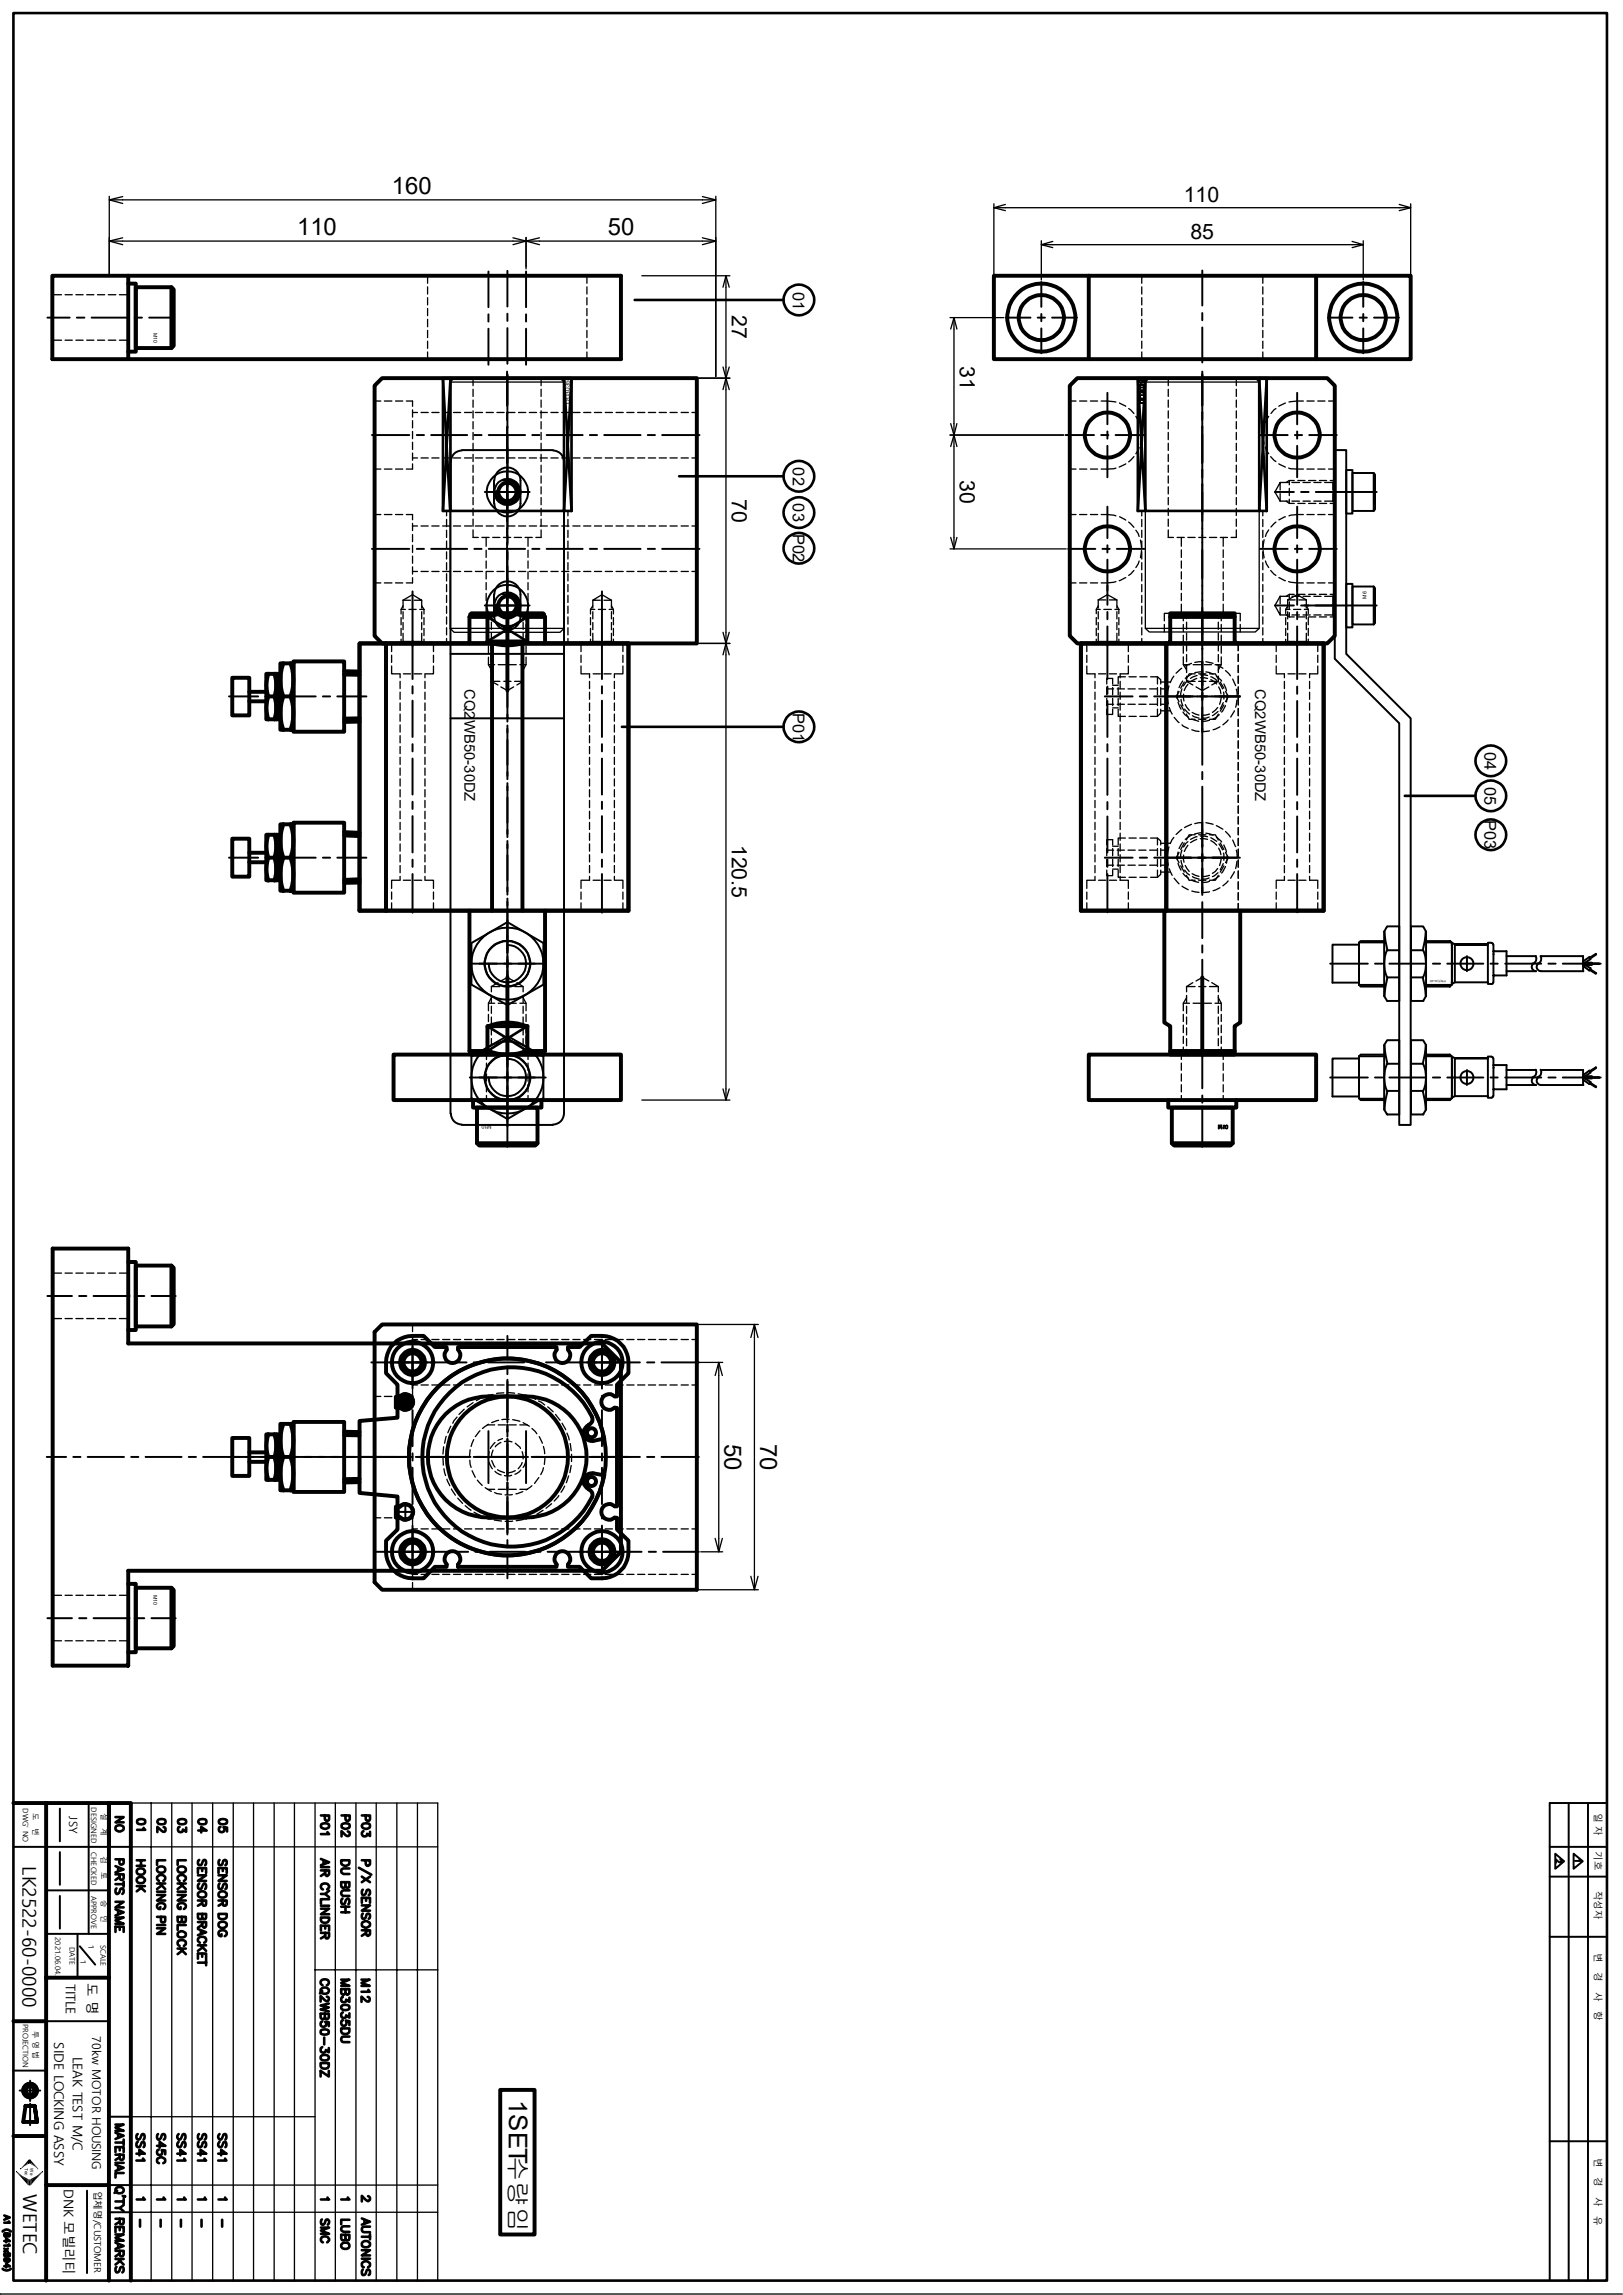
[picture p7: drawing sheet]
<svg xmlns="http://www.w3.org/2000/svg" width="210mm" height="297mm" viewBox="0 0 210 297" stroke-linecap="round" stroke-linejoin="round" font-family="sans-serif">
<defs><g id="words">
<text font-size="3.3" x="65.8" y="271.8" transform="rotate(90 65.8 271.8)">1SET수량임</text>
<g font-size="3.1">
<text x="50.7" y="25.1">160</text>
<text x="38.4" y="30.4">110</text>
<text x="78.7" y="30.4">50</text>
<text x="93.8" y="186.9" transform="rotate(90 93.8 186.9)">50</text>
<text x="98.4" y="186.9" transform="rotate(90 98.4 186.9)">70</text>
</g>
<g font-size="2.8">
<text x="153.2" y="26.1">110</text>
<text x="154" y="30.9">85</text>
<text x="94.7" y="40.8" transform="rotate(90 94.7 40.8)">27</text>
<text x="124.2" y="47.4" transform="rotate(90 124.2 47.4)">31</text>
<text x="94.7" y="64.6" transform="rotate(90 94.7 64.6)">70</text>
<text x="124.2" y="62.1" transform="rotate(90 124.2 62.1)">30</text>
<text x="94.7" y="109.3" transform="rotate(90 94.7 109.3)">120.5</text>
</g>
<g font-size="2.5">
<text x="2.9" y="241.6" transform="rotate(90 2.9 241.6)">LK2522-60-0000</text>
<text x="3" y="284" transform="rotate(90 3 284)">WETEC</text>
</g>
<g font-size="2.1">
<text x="102.6" y="37.8" transform="rotate(90 102.6 37.8)">01</text>
<text x="102.6" y="60.5" transform="rotate(90 102.6 60.5)">02</text>
<text x="102.6" y="65.2" transform="rotate(90 102.6 65.2)">03</text>
<text x="102.6" y="69" transform="rotate(90 102.6 69)">P02</text>
<text x="102.6" y="92.3" transform="rotate(90 102.6 92.3)">P01</text>
<text x="192.1" y="97.3" transform="rotate(90 192.1 97.3)">04</text>
<text x="192.1" y="101.9" transform="rotate(90 192.1 101.9)">05</text>
<text x="192.1" y="106.1" transform="rotate(90 192.1 106.1)">P03</text>
</g>
<g font-size="1.9">
<text x="60.1" y="89.2" transform="rotate(90 60.1 89.2)">CQ2WB50-30DZ</text>
<text x="162.4" y="89.2" transform="rotate(90 162.4 89.2)">CQ2WB50-30DZ</text>
</g>
<g font-size="1.7">
<text x="8.5" y="256.7" transform="rotate(90 8.5 256.7)">TITLE</text>
<text x="11.3" y="256.6" transform="rotate(90 11.3 256.6)">도 명</text>
<text x="7" y="264.3" transform="rotate(90 7 264.3)">SIDE LOCKING ASSY</text>
<text x="9.4" y="266.2" transform="rotate(90 9.4 266.2)">LEAK TEST M/C</text>
<text x="8.3" y="283.3" transform="rotate(90 8.3 283.3)">DNK 모빌리티</text>
</g>
<text font-size="1.6" x="11.9" y="263.5" transform="rotate(90 11.9 263.5)">70kw MOTOR HOUSING</text>
<text font-size="1.5" x="8.9" y="235.1" transform="rotate(90 8.9 235.1)">JSY</text>
<g font-size="1.2">
<text x="206.3" y="234.6" transform="rotate(90 206.3 234.6)">일 자</text>
<text x="206.3" y="239.6" transform="rotate(90 206.3 239.6)">기호</text>
<text x="206.3" y="244.7" transform="rotate(90 206.3 244.7)">작성자</text>
<text x="206.3" y="252.7" transform="rotate(90 206.3 252.7)">변</text>
<text x="206.3" y="255.3" transform="rotate(90 206.3 255.3)">경</text>
<text x="206.3" y="257.8" transform="rotate(90 206.3 257.8)">사</text>
<text x="206.3" y="260.3" transform="rotate(90 206.3 260.3)">항</text>
<text x="206.3" y="279.2" transform="rotate(90 206.3 279.2)">변</text>
<text x="206.3" y="281.8" transform="rotate(90 206.3 281.8)">경</text>
<text x="12.2" y="283.5" transform="rotate(90 12.2 283.5)">업체명/CUSTOMER</text>
<text x="206.3" y="284.3" transform="rotate(90 206.3 284.3)">사</text>
<text x="206.3" y="286.8" transform="rotate(90 206.3 286.8)">유</text>
</g>
<g font-size="1">
<text x="3" y="234" transform="rotate(90 3 234)">DWG' NO</text>
<text x="11.8" y="233.9" transform="rotate(90 11.8 233.9)">DESIGNED</text>
<text x="4.2" y="234.6" transform="rotate(90 4.2 234.6)">도</text>
<text x="4.2" y="236.6" transform="rotate(90 4.2 236.6)">번</text>
<text x="11.8" y="239.7" transform="rotate(90 11.8 239.7)">CHECKED</text>
<text x="13.1" y="234.6" transform="rotate(90 13.1 234.6)">설</text>
<text x="13.1" y="236.6" transform="rotate(90 13.1 236.6)">계</text>
<text x="11.8" y="245.3" transform="rotate(90 11.8 245.3)">APPROVE</text>
<text x="13.1" y="240.3" transform="rotate(90 13.1 240.3)">검</text>
<text x="13.1" y="242.2" transform="rotate(90 13.1 242.2)">토</text>
<text x="13.1" y="245.9" transform="rotate(90 13.1 245.9)">승</text>
<text x="7.2" y="250.7" transform="rotate(90 7.2 250.7)">2021.06.04.</text>
<text x="9" y="251.9" transform="rotate(90 9 251.9)">DATE</text>
<text x="11.5" y="251.7" transform="rotate(90 11.5 251.7)">1</text>
<text x="13" y="251.7" transform="rotate(90 13 251.7)">SCALE</text>
<text x="13.1" y="247.9" transform="rotate(90 13.1 247.9)">인</text>
<text x="10.4" y="253.7" transform="rotate(90 10.4 253.7)">1</text>
<text x="3" y="261.9" transform="rotate(90 3 261.9)">PROJECTION</text>
<text x="4.2" y="262.8" transform="rotate(90 4.2 262.8)">투 영 법</text>
</g>
<text font-size=".8" x="73.7" y="52.3" transform="rotate(-90 73.7 52.3)">DU3035</text>
<g font-size=".7">
<text x="19.9" y="43.1" transform="rotate(89 19.9 43.1)">M10</text>
<text x="176.8" y="77.5" transform="rotate(-90 176.8 77.5)">M6</text>
<text x="63.6" y="145.6" transform="rotate(179 63.6 145.6)">M10</text>
<text x="19.9" y="206.4" transform="rotate(91 19.9 206.4)">M10</text>
</g>
<g font-size=".6">
<text x="3.2" y="280.5" transform="rotate(90 3.2 280.5)">Tec</text>
<text x="3.9" y="280.6" transform="rotate(90 3.9 280.6)">We</text>
</g>
<text font-size=".4" x="187.1" y="126.8" transform="rotate(-180 187.1 126.8)">PR(T)12-4D</text>
</g></defs>
<g fill="none" stroke="#000" stroke-width=".17">
<path d="M6.8 38.1h1.2M8.4 38.1h1M9.8 38.1h1M11.2 38.1h.9M12.6 38.1h.9M14 38.1h1M14.1 31.2h78.5M14.1 25.4v10.1M14.1 25.9h78.5M15.5 38.1h1.1M15.9 30.8l-1.8 .4 1.8 .5M15.9 25.4l-1.8 .5 1.8 .4"/>
<path d="M55.3 35.7v1M55.3 37.1v1M55.3 38.5v1M55.3 39.9v1M66.4 30.8l1.7 .4-1.7 .5M68.1 30.7v4.1M69.8 30.8l-1.7 .4 1.7 .5M75.9 37.1v1M75.9 38.5v1M75.9 39.9v1M75.9 35.7v1M83.1 35.7h11.3"/>
<path d="M90.9 30.8l1.7 .4-1.7 .5M90.9 25.4l1.7 .5-1.7 .4M92.6 25.4v23.3M93.6 37.2l.3-1.5 .5 1.5M93.9 35.7v106.7M128.6 26.4v9.1M128.6 26.9h53.9M130.1 26.5l-1.5 .4 1.5 .4M134.7 31.2v5M134.7 31.7h41.7M136.2 31.2l-1.5 .5 1.5 .3M147.7 35.7v1"/>
<path d="M147.7 37.1v1M147.7 38.5v1M147.7 39.9v1M163.4 35.7v1M163.4 37.1v1M163.4 38.5v1M163.4 39.9v1M175 31.2l1.4 .5-1.4 .3M176.4 31.2v5M181.1 26.5l1.4 .4-1.4 .4M182.5 26.4v9.1M6.8 44h1.2"/>
<path d="M8.4 44h1M9.8 44h1M11.2 44h.9M12.6 44h.9M14 44h1M15.5 44h1.1M48.5 51.9h.8M49.7 51.9h1M51.2 51.9h.9M52.6 51.9h.8v.7M53.4 53v1M53.4 54.4v1"/>
<path d="M53.4 55.8v1M53.4 57.2v1M53.4 58.6v1M53.4 53.4h.6M53.4 59.3h.6M54.5 53.4h.9M54.5 59.3h.9M55.3 41.3v1M55.3 42.8v.9M55.3 44.2v.9M55.3 45.6v.9M55.9 53.4h.9"/>
<path d="M55.9 59.3h.9M57.3 53.4h.9M57.3 59.3h.9M57.3 48.9v.7M57.3 50.1v.9M57.3 51.5v.9M57.3 52.9v.9M57.3 54.3v.9M57.3 55.7v.9M57.3 57.1v.9M57.3 58.5v.9M57.3 59.9v.9"/>
<path d="M58.3 49.4h14.7M58.3 49.4l.5-.5h13.7l.5 .5v31.9l-.5 .5h-13.7l-.5-.5zM58.7 53.4h.9M58.7 59.3h.9M60.1 53.4h.9M60.1 59.3h.9M61.2 48.9v1M61.2 50.4v.9M61.2 51.8v.9M61.2 53.2v.9M61.2 54.6v.9M61.2 56v.9"/>
<path d="M61.2 57.4v.9M61.2 58.8v.9M61.5 53.4h.9M61.5 59.3h.9M62.9 53.4h.9M62.9 59.3h.9M64.3 53.4h.9M64.3 59.3h.9M65.7 53.4h.9M65.7 59.3h.9M67.1 53.4h.9M67.1 59.3h.9"/>
<path d="M68.5 53.4h.9M68.5 59.3h.9M69.9 53.4h.9M69.9 59.3h.9M70 48.9v1M70 50.4v.9M70 51.8v.9M70 53.2v.9M70 54.6v.9M70 56v.9M70 57.4v.9M70 58.8v.9"/>
<path d="M71.3 53.4h.9M71.3 59.3h.9M72.7 53.4h.9M72.7 59.3h.9M74 48.9v.7M74 50.1v.9M74 51.5v.9M74 52.9v.9M74 54.3v.9M74 55.7v.9M74 57.1v.9M74 58.5v.9"/>
<path d="M74 59.9v.9M74.1 53.4h1M74.1 59.3h1M75.5 53.4h1M75.5 59.3h1M75.9 41.3v1M75.9 42.8v.9M75.9 44.2v.9M75.9 45.6v.9M76.9 53.4h1M76.9 59.3h1M78.3 53.4h.9"/>
<path d="M78.3 59.3h.9M79.7 53.4h.9M79.7 59.3h.9M81.1 53.4h.9M81.1 59.3h.9M82.5 53.4h.9M82.5 59.3h.9M83.9 53.4h.9M83.9 59.3h.9M85.3 53.4h.9M85.3 59.3h.9M86.7 53.4h.9"/>
<path d="M86.7 59.3h.9M88.1 53.4h1M88.1 59.3h1M89.5 53.4h.7M89.5 59.3h.7M90.4 48.9h4M93.6 50.4l.3-1.5 .5 1.5M93.6 47.5l.3 1.4 .5-1.4M122.9 56.3h14.7M122.9 41.1h7M123 54.8l.4 1.5 .4-1.5M123 42.6l.4-1.5 .4 1.5"/>
<path d="M123 57.8l.4-1.5 .4 1.5M123.4 41.1v29.9M138.4 51.9h.8M139.7 51.9h.9M141.1 51.9h.9M142.5 51.9l1.9 .1M144.9 52.2l.8 .4M146 52.9l.7 .6M146.7 59.1l-.7 .7M147 53.9l.4 .8M147.2 48.9v.7M147.2 50v1"/>
<path d="M147.2 51.5v.9M147.2 52.9v.9M147.2 54.3v.9M147.2 55.7v.9M147.2 57.1v.9M147.2 58.5v.9M147.2 59.9v.9M147.4 57.9l-.1 .4-.3 .4M147.6 55.2l.1 .9M147.7 56.6l-.1 .9M147.7 41.3v1M147.7 42.8v.9"/>
<path d="M147.7 44.2v.9M147.7 45.6v.9M148.2 49.4h14.7M148.2 49.4l.5-.5h13.7l.5 .5v31.9l-.5 .5h-13.7l-.5-.5zM151.2 48.9v1M151.2 50.4v.9M151.2 51.8v.9M151.2 53.2v.9M151.2 54.6v.9M151.2 56v.9M151.2 57.4v.9M151.2 58.8v.9"/>
<path d="M160 48.9v1M160 50.4v.9M160 51.8v.9M160 53.2v.9M160 54.6v.9M160 56v.9M160 57.4v.9M160 58.8v.9M163.4 41.3v1M163.4 42.8v.9M163.4 44.2v.9M163.4 45.6v.9"/>
<path d="M163.4 56.5l.2 .9M163.6 55.2l-.2 .8M163.7 57.9l.2 .4 .3 .4M163.9 48.9v.7M163.9 50v1M163.9 51.5v.9M163.9 52.9v.9M163.9 54.3v.9M163.9 55.7v.9M163.9 57.1v.9M163.9 58.5v.9M163.9 59.9v.9"/>
<path d="M164.2 53.9l-.5 .8M164.4 59.1l.7 .6M165.1 52.9l-.6 .6M166.3 52.2l-.8 .4M168.7 51.9l-1.9 .1M169.1 51.9h1M170.5 51.9h.9M171.9 51.9h.8M48.5 75.4h.8M48.5 66.6h.8M48.5 60.7h.8M49.7 75.4h1"/>
<path d="M49.7 66.6h1M49.7 60.7h1M51.2 75.4h.9M51.2 66.6h.9M51.2 60.7h.9M51.9 78.9h.6M51.9 79.9v1M52.2 77.7l1.2-.7 1.2 .7h-1M52.2 78.4l-.3 .5v.6M52.2 77.7h.9M52.2 77.7v1M52.2 79.2v.9"/>
<path d="M52.6 66.6h.8v.7M52.9 78.9h.9M53.4 74.8v.6h-.8M53.4 60v.7h-.8M53.4 67.7v1M53.4 69.2v.9M53.4 70.6v.9M53.4 72v.9M53.4 73.4v.9M53.4 68.1h.6M53.4 74h.6M54.3 78.9h.6"/>
<path d="M54.5 68.1h.9M54.5 74h.9M54.6 77.7v1M54.6 79.2v.9M54.6 78.4l.3 .5M54.9 78.9v.6M54.9 79.9v1M55.9 68.1h.9M55.9 74h.9M57.3 68.1h.9M57.3 74h.9M57.3 61.3v.9"/>
<path d="M57.3 62.7v.9M57.3 64.1v.9M57.3 65.5v.6h1.1M57.8 66.1v.7M57.8 67.2v1M57.8 68.6v1M57.8 70v1M57.8 71.4v.9M57.8 72.8v.9M57.8 74.3v.9M57.8 75.6v1M57.8 77v1"/>
<path d="M57.8 78.4v1M57.8 79.8v1M58.7 68.1h.9M58.7 74h.9M58.9 66.1h.9M60.1 68.1h.9M60.1 74h.9M60.3 66.1h.9M61.2 68.6v1h.7M61.2 60.2v.9M61.2 61.6v.9M61.2 63v.9"/>
<path d="M61.2 64.4v.9M61.2 65.8v.9M61.2 67.2v.9M61.5 68.1h.9M61.5 74h.9M61.7 66.1h.9M61.9 79.4h-1.2v.9M62.4 79.4h.9M62.4 69.6h.9M62.9 68.1h.9M62.9 74h.9M62.9 71.2v.9"/>
<path d="M62.9 72.6v.9M62.9 74v.9M62.9 75.4v.9M62.9 76.8v.9M62.9 78.2v1.2M62.9 69.6v1.1M63.1 66.1h.9M63.2 79.4v.9M63.6 79.4v.7M63.8 79.4h.9M63.8 69.6h.9M64.3 68.1h.9"/>
<path d="M64.3 74h.9M64.5 66.1h.9M65.2 79.4h.9M65.2 69.6h.9M65.7 68.1h.9M65.7 74h.9M65.9 66.1h.9M66.5 79.4h1M66.5 69.6h1M67.1 68.1h.9M67.1 74h.9M67.3 66.1h.9"/>
<path d="M67.7 79.4v.7M67.9 79.4h1M67.9 69.6h1M68.1 79.4v.9M68.3 69.6v1.1M68.3 71.2v.9M68.3 72.6v.9M68.3 74v.9M68.3 75.4v.9M68.3 76.8v.9M68.3 78.2v1.2M68.5 68.1h.9"/>
<path d="M68.5 74h.9M68.7 66.1h.9M69.3 79.4h1.2v.9M69.9 68.1h.9M69.9 74h.9M70 68.6v1h-.7M70 60.2v.9M70 61.6v.9M70 63v.9M70 64.4v.9M70 65.8v.9M70 67.2v.9"/>
<path d="M70.1 66.1h.9M71.3 68.1h.9M71.3 74h.9M71.5 66.1h.9M72.7 68.1h.9M72.7 74h.9M73.5 66.1v.7M73.5 67.2v1M73.5 68.6v1M73.5 70v1M73.5 71.4v.9M73.5 72.8v.9"/>
<path d="M73.5 74.3v.9M73.5 75.6v1M73.5 77v1M73.5 78.4v1M73.5 79.8v1M74 61.3v.9M74 62.7v.9M74 64.1v.9M74 65.5v.6h-1.1M74.1 68.1h1M74.1 74h1M75.5 68.1h1"/>
<path d="M75.5 74h1M76.4 78.9h.6M76.4 78.9v.6M76.4 79.9v1M76.7 78.4l-.3 .5M76.7 77.7v1M76.7 79.2v.9M76.9 68.1h1M76.9 74h1M77.4 78.9h1M77.7 77.7h-1l1.2-.7 1.2 .7M78.1 77.7h1"/>
<path d="M78.3 68.1h.9M78.3 74h.9M78.8 78.9h.6M79.1 78.4l.3 .5v.6M79.1 77.7v1M79.1 79.2v.9M79.4 79.9v1M79.7 68.1h.9M79.7 74h.9M81.1 68.1h.9M81.1 74h.9M82.5 68.1h.9"/>
<path d="M82.5 74h.9M83.9 68.1h.9M83.9 74h.9M85.3 68.1h.9M85.3 74h.9M86.7 68.1h.9M86.7 74h.9M88.1 68.1h1M88.1 74h1M89.5 68.1h.7M89.5 74h.7M122.9 71h15.1"/>
<path d="M123 69.6l.4 1.4 .4-1.4M138.4 75.4h.8M138.4 66.6h.8M138.4 60.7h.8M139.7 75.4h.9M139.7 66.6h.9M139.7 60.7h.9M141.1 75.4h.9M141.1 66.6h.9M141.1 60.7h.9M141.9 78.9h.5M141.9 79.9v1"/>
<path d="M142.1 77.6l1.2-.6 1.2 .6h-.9M142.1 78.4l-.2 .5v.5M142.1 77.6h1M142.1 77.6v1.1M142.1 79.2v.9M142.5 66.6h.8l1.1 .2M142.8 78.9h1M144.3 78.9h.5M144.4 75.3l-1.1 .1h-.8M144.4 60.6l-.3 .1h-1.6M144.5 77.6v1.1M144.5 79.2v.9"/>
<path d="M144.5 78.4l.3 .5M144.8 78.9v.5M144.8 79.9v1M144.9 66.9l.8 .4M145.7 74.8l-.9 .3M145.7 60l-.9 .5M146 67.6l.7 .6M146.7 73.8l-.7 .7M147 68.6l.3 .4 .1 .4M147.2 61.3v.9M147.2 62.7v.9M147.2 64.1v.9"/>
<path d="M147.2 65.5v.6h1.1M147.4 72.6l-.4 .8M147.6 69.9l.1 .9M147.7 71.2l-.1 1M147.7 66.1v.7M147.7 67.2v1M147.7 68.6v1M147.7 70v1M147.7 71.4v.9M147.7 72.8v.9M147.7 74.2v1M147.7 75.6v1"/>
<path d="M147.7 77v1M147.7 78.4v1M147.7 79.8v1M148.8 66.1h.9M150.2 66.1h.9M151.2 60.2v.9M151.2 61.6v.9M151.2 63v.9M151.2 64.4v.9M151.2 65.8v.9M151.2 67.2v.9M151.2 68.6v1h.6"/>
<path d="M151.6 66.1h.9M151.8 79.4h-1.1v.9M152.3 69.6h.9M152.3 79.4h.9M152.9 69.6v1.1M152.9 71.2v.9M152.9 72.6v.9M152.9 74v.9M152.9 75.4v.9M152.9 76.8v.9M152.9 78.2v1.2M153 66.1h.9"/>
<path d="M153.1 79.4v.9M153.5 79.4v.7M153.7 69.6h.9M153.7 79.4h.9M154.4 66.1h1M155.1 69.6h.9M155.1 79.4h.9M155.8 66.1h1M156.5 69.6h.9M156.5 79.4h.9M157.2 66.1h1M157.6 79.4v.7"/>
<path d="M157.9 69.6h.9M157.9 79.4h.9M158 79.4v.9M158.3 69.6v1.1M158.3 71.2v.9M158.3 72.6v.9M158.3 74v.9M158.3 75.4v.9M158.3 76.8v.9M158.3 78.2v1.2M158.6 66.1h1M159.3 79.4h1.2v.9"/>
<path d="M160 60.2v.9M160 61.6v.9M160 63v.9M160 64.4v.9M160 65.8v.9M160 67.2v.9M160 68.6v1h-.7M160 66.1h1M161.4 66.1h.9M163.4 66.1v.7M163.4 67.2v1M163.4 68.6v1"/>
<path d="M163.4 70v1M163.4 71.4v.9M163.4 72.8v.9M163.4 74.2v1M163.4 75.6v1M163.4 77v1M163.4 78.4v1M163.4 79.8v1M163.4 71.2l.2 1M163.6 69.8l-.2 1M163.7 72.6l.5 .8M163.9 61.3v.9"/>
<path d="M163.9 62.7v.9M163.9 64.1v.9M163.9 65.5v.6h-1.1M164.2 68.6l-.5 .8M164.4 73.8l.7 .7M165.1 67.6l-.6 .6M165.5 74.8l.8 .3M165.5 60l.8 .5M165.7 77.2l-.7 1.2 .7 1.2v-1M165.7 63.4v-1l-.7 1.3 .7 1.2M165.7 63.9v1M165.7 77.2v.9"/>
<path d="M165.7 79.6h1M165.7 77.2h1M165.7 62.4h1M165.7 64.9h1M166.3 66.9l-.8 .4M166.4 79.9v1M166.4 78.9h.5M166.4 78.9v.5M166.4 79.6l.4 .2M166.4 64.9l.4 .3h.7M166.6 78.4l-.2 .5M166.6 77.6v1.1"/>
<path d="M166.6 79.2v.9M166.8 75.3l1.1 .1h.8M166.8 60.6l.2 .1h1.7M166.8 62.2l-.4 .2M166.8 62.2v.5M166.8 63.2v.9M166.8 64.6v.6M166.8 76.9v.5M166.8 77.9v.9M166.8 79.3v.5M166.8 79.8h.7M166.8 62.2h.7"/>
<path d="M167.2 79.6h.9M167.2 77.2h.9M167.2 62.4h.9M167.2 64.9h.9M167.4 78.9h.9M167.5 76.9h-.7l-.4 .3M167.6 77.6h-1l1.3-.6 1.1 .6M167.9 76.9h1M167.9 65.2h1M167.9 79.8h1M167.9 62.2h1M168.1 77.6h.9"/>
<path d="M168.6 79.6h.9M168.6 77.2h.9M168.6 62.4h.9M168.6 64.9h.9M168.7 66.6h-.8l-1.1 .2M168.8 78.9h.5M169 78.4l.3 .5v.5M169 77.6v1.1M169 79.2v.9M169.1 75.4h1M169.1 66.6h1M169.1 60.7h1"/>
<path d="M169.3 79.9v1M169.3 76.9h1M169.3 65.2h1M169.3 79.8h1M169.3 62.2h1M170 79.6h.9M170 77.2h.9M170 62.4h.9M170 64.9h.9M170.5 75.4h.9M170.5 66.6h.9M170.5 60.7h.9"/>
<path d="M170.7 76.9h1M170.7 65.2h1M170.7 79.8h1M170.7 62.2h1M171.4 79.6h1.1M171.4 77.2h1.1M171.4 62.4h1.1M171.4 64.9h1.1M171.9 75.4h.8M171.9 66.6h.8M171.9 60.7h.8M172.1 76.9h.6l-.2 .3"/>
<path d="M172.1 62.2h.6l-.2 .2M172.5 79.6l.2 .2h-.6M172.5 62.4v1M172.5 63.9v1M172.5 77.2v.9M172.5 78.6v1M172.5 64.9l.2 .3h-.6M50.7 86.2v1h1M50.7 83.3v1M50.7 84.8v.9M51.8 87.2v.5M51.8 88.2v.9"/>
<path d="M51.8 89.6v.9M51.8 91v.9M51.8 92.4v.9M51.8 93.8v.9M51.8 95.2v.9M51.8 96.6v.9M51.8 98v.9M51.8 99.4v.9M51.9 81.3v1M51.9 82.7v.6l.3-.3M52.2 83h.9M52.2 80.6v.9"/>
<path d="M52.2 82v1M52.2 87.2h.9M53.6 83h1M53.6 87.2h1M54.6 80.6v.9M54.6 82v1M54.9 81.3v1M54.9 82.7v.6l-.3-.3M55 87.2v.5M55 88.2v.9M55 89.6v.9M55 91v.9"/>
<path d="M55 92.4v.9M55 93.8v.9M55 95.2v.9M55 96.6v.9M55 98v.9M55 99.4v.9M56.1 86.2v1h-1.1M56.1 83.3v1M56.1 84.8v.9M57.8 81.2v1M57.8 82.6v.7M58.3 81.3h14.7"/>
<path d="M60.7 80.8v1M63.2 85v1l.4 .7M63.2 86h.8M63.2 80.8v.9M63.2 82.2v.9M63.2 83.6v.9M63.6 87.5v.7l.8 .4M63.6 88.2h1.1M63.6 80.5v.9M63.6 81.9v.9M63.6 83.3v.9M63.6 84.7v.9"/>
<path d="M63.6 86.1v.9M64.5 86h.9M64.8 88.9l.9 .5 .8-.5M65.2 88.2h.9M65.9 86h.9M66.6 88.2h1.1M67.3 86h.8M67.7 87.5v.7l-.8 .4M67.7 80.5v.9M67.7 81.9v.9M67.7 83.3v.9M67.7 84.7v.9"/>
<path d="M67.7 86.1v.9M68.1 85v1l-.4 .7M68.1 80.8v.9M68.1 82.2v.9M68.1 83.6v.9M70.5 80.8v1M73.5 82.6v.7M73.5 81.2v1M75.2 86.2v1h1.1v.5M75.2 83.3v1M75.2 84.8v.9M76.3 88.2v.9"/>
<path d="M76.3 89.6v.9M76.3 91v.9M76.3 92.4v.9M76.3 93.8v.9M76.3 95.2v.9M76.3 96.6v.9M76.3 98v.9M76.3 99.4v.9M76.4 81.3v1M76.4 82.7v.6l.3-.3M76.7 83h1M76.7 80.6v.9"/>
<path d="M76.7 82v1M76.8 87.2h.9M78.1 83h1M78.1 87.2h1M79.1 80.6v.9M79.1 82v1M79.4 81.3v1M79.4 82.7v.6l-.3-.3M79.5 87.2v.5M79.5 88.2v.9M79.5 89.6v.9M79.5 91v.9"/>
<path d="M79.5 92.4v.9M79.5 93.8v.9M79.5 95.2v.9M79.5 96.6v.9M79.5 98v.9M79.5 99.4v.9M80.6 86.2v1h-1.1M80.6 83.3v1M80.6 84.8v.9M90.4 83.3h4M93.6 81.8l.3 1.5 .5-1.5M93.6 84.8l.3-1.5 .5 1.5"/>
<path d="M140.6 86.2v1h1.1v.5M140.6 83.3v1M140.6 84.8v.9M141.7 88.2v.9M141.7 89.6v.9M141.7 91v.9M141.7 92.4v.9M141.7 93.8v.9M141.7 95.2v.9M141.7 96.6v.9M141.7 98v.9M141.7 99.4v.9"/>
<path d="M141.9 81.3v1M141.9 82.7v.6l.2-.3M142.1 83h1M142.1 80.6v.9M142.1 82v1M142.2 87.2h.9M143.2 91.8v.7h.8v-.7M143.2 88.5v-.7h.8v.7M143.2 89v.9M143.2 90.4v.9M143.2 89.2h.9M143.2 91.1h.9"/>
<path d="M143.6 83h.9M143.6 87.2h.9M144 88.7h.7M144 91.6h.7M144 89v.9M144 90.4v.9M144.5 80.6v.9M144.5 82v1M144.6 89.2h.9M144.6 91.1h.9M144.7 91.8v.9h.9M144.7 89v.9"/>
<path d="M144.7 90.4v.9M144.8 81.3v1M144.8 82.7v.6l-.3-.3M144.9 88.2v.9M144.9 89.6v.9M144.9 91v.9M144.9 92.4v.9M144.9 93.8v.9M144.9 95.2v.9M144.9 96.6v.9M144.9 98v.9M144.9 99.4v.9"/>
<path d="M145.6 87.6h-.9v.9M146 89.2h.9M146 91.1h.9M146 86.2v1h-1.1v.5M146 83.3v1M146 84.8v.9M146.1 92.7h.9M146.1 87.6h.9M147.4 89.2h.9M147.4 91.1h.9M147.5 92.7h.9M147.5 87.6h.9"/>
<path d="M147.7 81.2v1M147.7 82.6v.7M148.2 81.3h14.7M148.8 89.2h.9M148.8 91.1h.9M148.9 87.6h.9v.9M149.8 87.6l.4 .4v.5M149.8 89v.9M149.8 90.4v.9M149.8 91.8v.9M150.2 91.8v.5l-.4 .4h-.9M150.2 92h1.2"/>
<path d="M150.2 88.3h1.2M150.2 89v.9M150.2 90.4v.9M150.2 89.2h.8M150.2 91.1h.8M150.7 80.8v1M151 90.2l.2 .9M151.3 88.8l-.2 .9M151.3 91.6l.4 .8M151.9 87.5l-.5 .8M151.9 92.8l.7 .7M152.4 89.5v.9"/>
<path d="M152.4 90.9l.4 .9M152.6 89.5l-.4 .6 .4 .7M152.8 91.2l.4 .8M152.8 90.5l.3 .9M152.9 86.5l-.7 .6M153 89.2l-.2 .8M153 93.8l.8 .5M153 88.1l-.4 .9M153.1 92.2l.2 .3 .5 .3M153.1 85v1l.4 .7M153.1 80.8v.9M153.1 82.2v.9"/>
<path d="M153.1 83.6v.9M153.1 86h.8M153.2 89.8v.9M153.2 88.3l-.4 .8M153.3 91.8l.6 .6M153.4 91.2l.5 .7M153.5 92.4l.4 .7h.7M153.5 80.5v.9M153.5 81.9v.9M153.5 83.3v.9M153.5 84.7v.9M153.5 86.1v.9"/>
<path d="M153.5 87.5v.7l.8 .4M153.5 88.2h1.1M153.7 88.1l-.6 .7M153.7 88.6l-.5 .8M154.2 87.2l-.8 .6M154.2 85.9l-.9 .3M154.2 93l.9 .3M154.2 94.4l1 .3M154.3 92.2l.9 .3M154.3 92.6l.9 .3M154.4 86h1M154.6 87.2h-.7l-.4 .7"/>
<path d="M154.8 88.9l.8 .5 .8-.5M154.9 87.8l-.8 .4M154.9 87.4l-.8 .4M155.1 88.2h.9M155.1 87.2h.9M155.1 93.1h.9M155.3 87.3l1 .1M155.3 87.7l1 .1M155.6 87l-1 .1M155.6 85.6l-1 .1M155.8 86h1M156 87l1 .2"/>
<path d="M156 85.6l1 .3M156.5 92.8l-.9 .2M156.5 93.2l-.9 .2M156.5 92.4l-.9 .2M156.5 94.6l-.9 .1M156.5 87.2h.8l.3 .7M156.5 88.2h1.1M156.7 87.6l.7 .5M156.7 88l.7 .5M157.2 86h.8M157.4 87.5l.7 .6M157.4 86l.8 .5"/>
<path d="M157.6 91.6l-.7 .6M157.6 92.1l-.7 .5M157.6 80.5v.9M157.6 81.9v.9M157.6 83.3v.9M157.6 84.7v.9M157.6 86.1v.9M157.6 87.5v.7l-.8 .4M157.6 92.4l-.3 .7h-.8M157.7 88.9l.2 .4 .1 .5M157.7 88.3l.5 .9M157.8 92.5l-.8 .5"/>
<path d="M157.9 94.1l-.9 .3M157.9 88.3l.5 .8M158 85v1l-.4 .7M158 90.3l-.2 .8M158 80.8v.9M158 82.2v.9M158 83.6v.9M158.3 90.9l-.4 .8M158.3 89.6l.1 .9M158.4 88.5l.3 .9M158.4 91.2l-.5 .8M158.6 91.3l-.5 .9"/>
<path d="M158.6 86.8l.6 .7M158.6 89.5l.4 .6-.4 .7M158.8 89.9l-.1 .9M158.9 93.2l-.7 .6M159.5 87.9l.4 .8M159.7 92l-.4 .8M160 89.2l.1 .9M160.1 90.6l-.2 .9M160.2 83.3v.9M160.2 84.7v.9M160.2 86.1v.9M160.2 87.5v.9"/>
<path d="M160.2 88.9v.9M160.2 90.3v.9M160.2 91.7v.9M160.2 93.1v.9M160.2 94.5v.9M160.2 95.9v.9M160.2 97.3v.9M160.2 98.7v1M160.5 80.8v1M163.4 82.6v.7M163.4 81.2v1M165.1 86.2v1h1.1v.5"/>
<path d="M165.1 83.3v1M165.1 84.8v.9M166.2 88.2v.9M166.2 89.6v.9M166.2 91v.9M166.2 92.4v.9M166.2 93.8v.9M166.2 95.2v.9M166.2 96.6v.9M166.2 98v.9M166.2 99.4v.9M166.4 81.3v1"/>
<path d="M166.4 82.7v.6l.2-.3M166.6 83h1M166.6 80.6v.9M166.6 82v1M166.7 87.2h.9M168.1 83h.9M168.1 87.2h.9M169 80.6v.9M169 82v1M169.3 81.3v1M169.3 82.7v.6l-.3-.3M169.5 88.2v.9"/>
<path d="M169.5 89.6v.9M169.5 91v.9M169.5 92.4v.9M169.5 93.8v.9M169.5 95.2v.9M169.5 96.6v.9M169.5 98v.9M169.5 99.4v.9M170.5 86.2v1h-1v.5M170.5 83.3v1M170.5 84.8v.9M50.7 115.4v1"/>
<path d="M50.7 116.8v1.1M51.7 113.9h-1v1.1M51.8 100.8v.9M51.8 102.2v.9M51.8 103.6v.9M51.8 105v1M51.8 106.4v1M51.8 107.8v1M51.8 109.2v1M51.8 110.6v.9M51.8 112v.9M51.8 113.4v.5"/>
<path d="M52.2 113.9h.9M53.6 113.9h1M55 113.4v.5M55 100.8v.9M55 102.2v.9M55 103.6v.9M55 105v1M55 106.4v1M55 107.8v1M55 109.2v1M55 110.6v.9M55 112v.9"/>
<path d="M55 113.9h1.1v1.1M56.1 115.4v1M56.1 116.8v1.1M75.2 115.4v1M75.2 116.8v1.1M76.3 113.4v.5h-1.1v1.1M76.3 100.8v.9M76.3 102.2v.9M76.3 103.6v.9M76.3 105v1M76.3 106.4v1M76.3 107.8v1"/>
<path d="M76.3 109.2v1M76.3 110.6v.9M76.3 112v.9M76.8 113.9h.9M78.1 113.9h1M79.5 113.4v.5M79.5 100.8v.9M79.5 102.2v.9M79.5 103.6v.9M79.5 105v1M79.5 106.4v1M79.5 107.8v1"/>
<path d="M79.5 109.2v1M79.5 110.6v.9M79.5 112v.9M79.5 113.9h1.1v1.1M80.6 115.4v1M80.6 116.8v1.1M140.6 115.4v1M140.6 116.8v1.1M141.7 113.4v.5h-1.1v1.1M141.7 100.8v.9M141.7 102.2v.9M141.7 103.6v.9"/>
<path d="M141.7 105v1M141.7 106.4v1M141.7 107.8v1M141.7 109.2v1M141.7 110.6v.9M141.7 112v.9M142.2 113.9h.9M143.2 112.6v.7h.8v-.7M143.2 109.3v-.6h.8v.6M143.2 109.8v.9M143.2 111.2v.9M143.2 110h.9"/>
<path d="M143.2 112h.9M143.6 113.9h.9M144 109.8v.9M144 111.2v.9M144 109.5h.7M144 112.5h.7M144.6 110h.9M144.6 112h.9M144.7 112.6v.9h.9M144.7 109.8v.9M144.7 111.2v.9M144.9 100.8v.9"/>
<path d="M144.9 102.2v.9M144.9 103.6v.9M144.9 105v1M144.9 106.4v1M144.9 107.8v1M144.9 109.2v1M144.9 110.6v.9M144.9 112v.9M144.9 113.4v.5h1.1v1.1M145.6 108.5h-.9v.8M146 110h.9M146 112h.9"/>
<path d="M146 115.4v1M146 116.8v1.1M146.1 113.5h.9M146.1 108.5h.9M147.4 110h.9M147.4 112h.9M147.5 113.5h.9M147.5 108.5h.9M148.8 110h.9M148.8 112h.9M148.9 108.5h.9v.8M149.8 108.5l.4 .3v.5"/>
<path d="M149.8 109.8v.9M149.8 111.2v.9M149.8 112.6v.9M150.2 112.6v.6l-.4 .3h-.9M150.2 109.8v.9M150.2 111.2v.9M150.2 112.9h1.2M150.2 109.1h1.2M150.2 110h.8M150.2 112h.8M151 111l.2 1M151.3 109.6l-.2 .9"/>
<path d="M151.3 112.4l.4 .9M151.9 108.4l-.5 .8M151.9 113.7l.7 .7M152.4 110.3v1M152.4 111.7l.4 .9M152.6 110.3l-.4 .7 .4 .6M152.8 112.1l.4 .8M152.8 111.3l.3 .9M152.9 107.4l-.7 .6M153 110l-.2 .9M153 114.7l.8 .4M153 109l-.4 .8"/>
<path d="M153.1 113l.7 .7M153.2 110.7v.9M153.2 109.1l-.4 .8M153.3 112.6l.6 .6M153.4 112l.5 .8M153.5 113.3l.4 .6h.7M153.7 108.9l-.6 .7M153.7 109.4l-.5 .8M154.2 108.1l-.8 .5M154.2 106.7l-.9 .4M154.2 113.9l.2 .1 .7 .2M154.2 115.3l1 .2"/>
<path d="M154.3 113.1l.9 .3M154.3 113.5l.9 .2M154.6 108h-.7l-.4 .7M154.9 108.6l-.8 .5M154.9 108.3l-.8 .3M155.1 113.9h.9M155.1 108h.9M155.3 108.2l1 .1M155.3 108.5l1 .1M155.6 107.8l-1 .1M155.6 106.5l-1 .1M156 107.8l1 .3"/>
<path d="M156 106.5l1 .2M156.5 113.6l-.9 .2M156.5 114l-.9 .2M156.5 113.3l-.9 .2M156.5 115.4l-.9 .1M156.5 108h.8l.3 .7M156.7 108.4l.7 .5M156.7 108.8l.7 .6M157.4 108.3l.7 .7M157.4 106.8l.8 .5M157.6 112.4l-.3 .4-.4 .2M157.6 112.9l-.7 .6"/>
<path d="M157.6 113.3l-.3 .6h-.8M157.7 109.8l.3 .8M157.7 109.2l.5 .8M157.8 113.4l-.8 .5M157.9 114.9l-.9 .4M157.9 109.1l.5 .8M158 111.1l-.2 .9M158.3 111.8l-.4 .8M158.3 110.4l.1 .9M158.4 109.3l.3 1M158.4 112.1l-.5 .8M158.6 112.1l-.5 .9"/>
<path d="M158.6 107.6l.6 .7M158.6 110.3l.4 .7-.4 .6M158.8 110.7l-.1 1M158.9 114l-.7 .6M159.5 108.7l.4 .9M159.7 112.8l-.4 .9M160 110l.1 1M160.1 111.5l-.2 .9M160.2 100.1v.9M160.2 101.5v.9M160.2 102.9v.9M160.2 104.3v.9"/>
<path d="M160.2 105.7v.9M160.2 107.1v.9M160.2 108.5v.9M160.2 109.9v.9M160.2 111.3v.9M160.2 112.7v1M160.2 114.1v1M160.2 115.5v1M160.2 116.9v1M165.1 115.4v1M165.1 116.8v1.1M166.2 113.4v.5h-1.1v1.1"/>
<path d="M166.2 100.8v.9M166.2 102.2v.9M166.2 103.6v.9M166.2 105v1M166.2 106.4v1M166.2 107.8v1M166.2 109.2v1M166.2 110.6v.9M166.2 112v.9M166.7 113.9h.9M168.1 113.9h.9M169.5 113.4v.5h1v1.1"/>
<path d="M169.5 100.8v.9M169.5 102.2v.9M169.5 103.6v.9M169.5 105v1M169.5 106.4v1M169.5 107.8v1M169.5 109.2v1M169.5 110.6v.9M169.5 112v.9M170.5 115.4v1M170.5 116.8v1.1M62.9 136.5v.6"/>
<path d="M62.9 137.6v.9M62.9 139v.9M63.2 129.8h.8M63.2 131.3v.9M63.2 132.7v.9M63.2 134.1v.9M63.2 135.5v1M63.6 129.1l-.4 .7v1M63.6 127.7h1.1M63.6 135.8v.7M63.6 128.8v1M63.6 130.2v.9"/>
<path d="M63.6 131.6v.9M63.6 133v.9M63.6 134.4v.9M64.4 127.2l-.8 .5v.7M64.5 129.8h.9M64.8 127l.9-.5 .8 .5M65.2 127.7h.9M65.9 129.8h.9M66.6 127.7h1.1M66.9 127.2l.8 .5v.7M67.3 129.8h.8M67.7 129.1l.4 .7v1"/>
<path d="M67.7 128.8v1M67.7 130.2v.9M67.7 131.6v.9M67.7 133v.9M67.7 134.4v.9M67.7 135.8v.7M68.1 131.3v.9M68.1 132.7v.9M68.1 134.1v.9M68.1 135.5v1M68.3 136.5v.6M68.3 137.6v.9"/>
<path d="M68.3 139v.9M152.9 136.5v.6M152.9 137.6v.9M152.9 139v.9M153.1 131.3v.9M153.1 132.7v.9M153.1 134.1v.9M153.1 135.5v1M153.1 129.8h.8M153.5 128.8v1M153.5 130.2v.9M153.5 131.6v.9"/>
<path d="M153.5 133v.9M153.5 134.4v.9M153.5 135.8v.7M153.5 129.1l-.4 .7v1M153.5 127.7h1.1M154.3 127.2l-.8 .5v.7M154.4 129.8h1M154.8 127l.8-.5 .8 .5M155.1 127.7h.9M155.8 129.8h1M156.5 127.7h1.1M156.8 127.2l.8 .5v.7"/>
<path d="M157.2 129.8h.8M157.6 128.8v1M157.6 130.2v.9M157.6 131.6v.9M157.6 133v.9M157.6 134.4v.9M157.6 129.1l.4 .7v1M157.6 135.8v.7M158 131.3v.9M158 132.7v.9M158 134.1v.9M158 135.5v1"/>
<path d="M158.3 136.5v.6M158.3 137.6v.9M158.3 139v.9M62.9 141.8v.6M62.9 140.4v.9M68.3 141.8v.6M68.3 140.4v.9M83.1 142.4h11.3M93.6 140.9l.3 1.5 .5-1.5M152.9 141.8v.6M152.9 140.4v.9M158.3 140.4v.9"/>
<path d="M158.3 141.8v.6M6.8 164.8h1.2M6.8 170.6h1.2M8.4 164.8h1M8.4 170.6h1M9.8 164.8h1M9.8 170.6h1M11.2 164.8h.9M11.2 170.6h.9M12.6 164.8h.9M12.6 170.6h.9M14.1 164.8h.9"/>
<path d="M14.1 170.6h.9M15.5 164.8h1.1M15.5 170.6h1.1M53.4 172.8v.9M53.4 174.2v.9M53.4 175.6v.9M53.4 177v.9M53.4 178.4v.9M53.4 179.8v.9h-.8M53.4 173.4h.6M53.4 179.2h.6M53.4 171.4v.9"/>
<path d="M54.5 173.4h.9M54.5 179.2h.9M55.9 173.4h.9M55.9 179.2h.9M57.3 173.4h.9M57.3 179.2h.9M58.7 173.4h.9M58.7 179.2h.9M60.1 173.4h.9M60.1 179.2h.9M61.5 173.4h.9M61.5 179.2h.9"/>
<path d="M62.9 173.4h.9M62.9 179.2h.9M64.3 173.4h.9M64.3 179.2h.9M65.7 173.4h.9M65.7 179.2h.9M67.1 173.4h.9M67.1 179.2h.9M68.5 173.4h.9M68.5 179.2h.9M69.9 173.4h.9M69.9 179.2h.9"/>
<path d="M71.3 173.4h.9M71.3 179.2h.9M72.7 173.4h.9M72.7 179.2h.9M74.1 173.4h1M74.1 179.2h1M75.5 173.4h1M75.5 179.2h1M76.9 173.4h1M76.9 179.2h1M78.3 173.4h.9M78.3 179.2h.9"/>
<path d="M79.7 173.4h.9M79.7 179.2h.9M81.1 173.4h.9M81.1 179.2h.9M82.5 173.4h.9M82.5 179.2h.9M83.9 173.4h.9M83.9 179.2h.9M85.3 173.4h.9M85.3 179.2h.9M86.7 173.4h.9M86.7 179.2h.9"/>
<path d="M88.1 173.4h1M88.1 179.2h1M89.5 173.4h.7M89.5 179.2h.7M90.4 176.3h3.1M90.4 171.4h7.7M92.5 178l.5-1.7 .5 1.7M93 176.3v24.5M97.2 173.1l.4-1.7 .5 1.7M97.6 171.4v34.3M48.5 180.7h.8M48.5 196.4h.8"/>
<path d="M49.7 180.7h1M49.7 196.4h1M51.2 180.7h.9M51.2 196.4h.9M52.6 196.4h.8v.9M53.4 197.8v1M53.4 199.2v1M53.4 197.9h.6M54.5 197.9h.9M55.9 197.9h.9M57.3 197.9h.9M57.3 188.6l.1 1"/>
<path d="M57.4 187.2l-.1 1M57.4 190.1l.3 .9M57.7 185.9l-.2 .9M57.8 191.4l.4 .9M58.3 184.6l-.3 .8M58.4 192.7l.5 .8M58.7 197.9h.9M59.1 183.4l-.5 .8M59.2 193.9l.7 .7M60.1 182.4l-.7 .6M60.1 197.9h.9M60.2 194.9l.8 .6"/>
<path d="M60.8 189l.2 .9M60.8 187.6l-.1 1M61.1 190.3l.4 .9M61.2 181.5l-.7 .6M61.3 186.3l-.3 .9M61.3 195.7l.9 .4M61.5 197.9h.9M61.8 191.6l.6 .6M62.1 185.2l-.6 .7M62.5 180.9h-.3l-.6 .4M62.6 196.3l.9 .3M62.8 192.5l.8 .5"/>
<path d="M62.9 197.9h.9M63.1 184.4h.9M63.1 192.7h.9M63.2 184.3l-.8 .6M63.3 189.2l.4 .9M63.3 187.9l-.1 .9M63.6 189l.5 .9M63.8 180.5l-.9 .2M63.8 187.7l-.2 .9M64 196.7l.9 .1M64 193.2l.9 .2M64.1 190.4l.8 .5"/>
<path d="M64.1 186.7l-.6 .8M64.3 197.9h.9M64.4 190.2l.9 .4M64.5 184.4h.9M64.5 192.7h.9M64.5 183.8l-.9 .3M64.8 186.7l-.7 .5M65 186.2l-.6 .2M65.2 180.3h-.9M65.3 186.6l.6-.1 .4 .1M65.7 180.2l.9 .1M65.7 197.9h.9"/>
<path d="M65.9 183.7h-1M65.9 184.4h.9M65.9 192.7h.9M66.2 190.9l-.2 .1h-.7M66.3 193.4l-.9 .1M66.3 196.8l-.9 .1M66.3 183.7l1 .2M66.7 186.8l.7 .7M66.7 190.3l-1 .3M67.1 180.4l.9 .2M67.1 197.9h.9M67.3 184.4h.9"/>
<path d="M67.3 192.7h.9M67.4 190.2l-.2 .3-.6 .3M67.6 187.9l.1 .9M67.6 189.3l-.5 .8M67.6 193l-.8 .3M67.7 184.1l.8 .5M67.7 196.6l-.9 .2M68 187.9l.1 .7M68 189v.3l-.3 .6M68.4 180.7l.9 .4M68.5 197.9h.9M68.8 184.9l.7 .6"/>
<path d="M68.8 192.3l-.7 .5M69 196.2l-.8 .3M69.7 181.3l.8 .5M69.7 191.2l-.5 .8M69.8 185.9l.4 .9M69.9 197.9h.9M70.3 195.5l-.8 .5M70.3 187.2l.2 .9M70.3 189.9l-.3 .9M70.5 188.6l-.1 .9M70.9 182.1l.7 .6M71.3 197.9h.9"/>
<path d="M71.4 194.6l-.7 .6M71.9 183l.6 .8M72.3 193.5l-.6 .8M72.7 197.9h.9M72.7 184.2l.5 .8M73.1 192.3l-.5 .8M73.4 185.5l.3 .9M73.6 191l-.3 .9M73.8 186.8l.1 .9M73.9 189.7l-.2 .9M74 188.2v.9M74.1 197.9h1"/>
<path d="M75.5 197.9h1M76.9 197.9h1M78.3 197.9h.9M79.7 197.9h.9M81.1 197.9h.9M82.5 197.9h.9M83.9 197.9h.9M85.3 197.9h.9M86.7 197.9h.9M88.1 197.9h1M89.5 197.9h.7M92.5 199.1l.5 1.7 .5-1.7"/>
<path d="M6.8 212.3h1.2M6.8 206.5h1.2M8.4 212.3h1M8.4 206.5h1M9.8 212.3h1M9.8 206.5h1M11.2 212.3h.9M11.2 206.5h.9M12.6 212.3h.9M12.6 206.5h.9M14.1 212.3h.9M14.1 206.5h.9"/>
<path d="M15.5 212.3h1.1M15.5 206.5h1.1M53.4 200.6v.9M53.4 202v.9M53.4 203.4v.9M53.4 203.8h.6M53.4 204.8v.9M54.5 203.8h.9M55.9 203.8h.9M57.3 203.8h.9M58.7 203.8h.9M60.1 203.8h.9"/>
<path d="M61.5 203.8h.9M62.9 203.8h.9M64.3 203.8h.9M65.7 203.8h.9M67.1 203.8h.9M68.5 203.8h.9M69.9 203.8h.9M71.3 203.8h.9M72.7 203.8h.9M74.1 203.8h1M75.5 203.8h1M76.9 203.8h1"/>
<path d="M78.3 203.8h.9M79.7 203.8h.9M81.1 203.8h.9M82.5 203.8h.9M83.9 203.8h.9M85.3 203.8h.9M86.7 203.8h.9M88.1 203.8h1M89.5 203.8h.7M90.4 205.7h7.7M90.7 200.8h2.8M97.2 204l.4 1.7 .5-1.7"/>
<path d="M16.9 239h39.7M16.9 233.3h39.7v61.8h-39.7M19.6 233.3v61.8M22.2 233.3v61.8M24.8 233.3v61.8M27.5 233.3v61.8M30.2 233.3v61.8M32.8 233.3v61.8M35.5 233.3v61.8M38.1 233.3v61.8M40.8 233.3v61.8M43.4 233.3v61.8"/>
<path d="M46.1 233.3v61.8M48.7 233.3v61.8M51.4 233.3v61.8M54 233.3v61.8M40.8 254.9h15.8M16.9 273.9h23.9M0 296.9h209.9M16.9 286.3h39.7M16.9 282.8h39.7"/>
</g>
<g fill="none" stroke="#000" stroke-width=".34">
<path d="M1.7 1.7h206.2v293.4h-206.2zM82.1 38.8h19.2M57.3 48.9l1 17.2M74 48.9h-16.7v17.2M74 48.9v17.2M74 48.9l-1 17.2v-17.2l1 17.2M147.2 48.9h16.7v17.2M147.2 48.9v17.2M147.2 48.9l1 17.2v-17.2l-1 17.2M163.9 48.9l-1 17.2v-17.2l1 17.2M57.3 66.1l1-17.2v17.2M57.3 66.1h16.7"/>
<path d="M63.1 79.8l5.1 3.2M68.2 79.8l-5.1 3.2M87.9 61.6h13.4M147.2 66.1h16.7M80.5 94.1h20.8M181.8 103h9.1M63.1 132.8l5.1 3.2M68.2 132.8l-5.1 3.2M14.9 235.2h1.1l-1.1 .6h1.1M15.1 236.3a.57 .57 0 0 1 .9 .4 .53 .53 0 0 1-.7 .3 .53 .53 0 0 1-.3-.6zM17.8 235.5l.4-.1a.45 .45 0 0 1 .6 .4 .58 .58 0 0 1-.9 .3 .35 .35 0 0 1-.1-.6zM18.6 236.6l.2 .2h-1.1"/>
<path d="M20.4 235.5l.4-.1 .5 .1a.34 .34 0 0 1 0 .6h-.3a.47 .47 0 0 1-.6-.4zM21.2 236.5a.3 .3 0 0 1 .2 .3 .3 .3 0 0 1-.3 .3l-.7-.7v.7M23.1 235.5l.4-.1a.45 .45 0 0 1 .6 .4 .58 .58 0 0 1-.9 .3 .35 .35 0 0 1-.1-.6zM23.2 236.4a.34 .34 0 0 0-.2 .4 .34 .34 0 0 0 .3 .3 .34 .34 0 0 0 .4-.3l.4 .3v-.6M25.7 236.9h1l-.7-.5v.8M25.7 235.5l.4-.1 .4 .1a.34 .34 0 0 1 0 .6h-.2a.47 .47 0 0 1-.6-.4zM28.4 235.5l.4-.1a.45 .45 0 0 1 .6 .4 .58 .58 0 0 1-.9 .3 .35 .35 0 0 1-.1-.6zM28.5 236.4a.36 .36 0 0 0-.1 .6 .36 .36 0 0 0 .5 0 .36 .36 0 0 0 0-.5h.5v.5M41.5 234.9h1.1l-.1 .7a.27 .27 0 0 1-.3 .1 .27 .27 0 0 1-.2-.3v-.5M41.6 236.1l.4-.1a.45 .45 0 0 1 .6 .3 .58 .58 0 0 1-.5 .4 .58 .58 0 0 1-.6-.4zM42.4 237.1l.2 .3h-1.1M44.2 234.9h1.1v.5l-.3 .3h-.1l-.2-.2v-.6"/>
<path d="M44.2 236.1l.4-.1a.47 .47 0 0 1 .7 .3 .58 .58 0 0 1-.6 .4 .58 .58 0 0 1-.5-.4zM45 237a.3 .3 0 0 1 .2 .5 .3 .3 0 0 1-.5 0l-.5-.5v.7M46.8 234.9h1.1v.5l-.2 .3-.3-.2-.1-.6M46.9 236.1l.4-.1h.4a.34 .34 0 0 1 0 .6 .56 .56 0 0 1-.9-.3zM47 237a.35 .35 0 0 0-.1 .6 .35 .35 0 0 0 .6-.3l.4 .3v-.5M14.9 241.5l1.1 .4-1.1 .4M14.9 246.1h1.1l-1.1 .7h1.1M14.9 247.1l1.1 .4-1.1 .4M14.9 248.2h1.1l-1.1 .3 1.1 .5h-1.1M14.9 250v-.7h1.1v.7M14.9 243.8h1.1M14.9 240.6h1.1v.4a.29 .29 0 0 1-.2 .3 .29 .29 0 0 1-.3-.1v-.6"/>
<path d="M14.9 242.6h1.1v.4l-.2 .3-.3-.1v-.6M15.1 244.4l-.2 .2 .2 .5 .3-.1 .2-.5 .2-.1a.45 .45 0 0 1 0 .7M15.3 241.7v.5M15.3 247.2v.5M15.5 242.9l-.6 .4M15.5 249.3v.5M16 243.5v.7M17.7 240.7h1.1M17.7 241.5h1.1M17.7 244.1h1.1M17.8 241.9a.56 .56 0 0 1 .6-.1 .56 .56 0 0 1 .4 .5 .55 .55 0 0 1-.7 .3 .55 .55 0 0 1-.4-.5zM17.8 243a.54 .54 0 0 1 .6-.1 .54 .54 0 0 1 .4 .5 .55 .55 0 0 1-.7 .3 .55 .55 0 0 1-.4-.5z"/>
<path d="M18 244.1l.8 .7M18.2 240.7v.8M18.3 244.3l-.6 .5M20.3 245.2h1.1l-1.1 .8h1.1M20.3 248.1h1.1l-.1 .7h-.3l-.1-.1-.1-.6M20.3 249.6h1.1l-1.1 .7h1.1M20.3 243.8h1.1M20.3 244.8h1.1M20.3 249.1h1.1M20.4 241.8a.53 .53 0 0 1 .6-.3 .53 .53 0 0 1 .3 .6 .53 .53 0 0 1-.6 .3 .53 .53 0 0 1-.3-.6zM20.6 243.4a.38 .38 0 0 1-.2-.5 .53 .53 0 0 1 .6-.3 .53 .53 0 0 1 .3 .6l-.2 .2M20.7 243.8l.7 .7"/>
<path d="M20.7 246.8v.3a.39 .39 0 0 1-.4-.4 .39 .39 0 0 1 .4-.4 .45 .45 0 0 1 .6 .1 .45 .45 0 0 1 0 .6l-.2 .1M20.9 244l-.6 .5M21.4 240.7h-1.1v.6M23 243.8h1M23 244.8h1M23 245.2h1l-1 .8h1M23 252.2h1M23.1 241.6a.54 .54 0 0 1 .6 0 .54 .54 0 0 1 .3 .5 .53 .53 0 0 1-.6 .3 .53 .53 0 0 1-.4-.6zM23.1 250.1a.57 .57 0 0 1 .9 .3 .61 .61 0 0 1-1 0zM23.2 243.4a.39 .39 0 0 1-.2-.4 .39 .39 0 0 1 .4-.3 .5 .5 0 0 1 .6 .5l-.2 .2M23.2 251.8a.39 .39 0 0 1-.2-.4 .39 .39 0 0 1 .4-.3h.2a.39 .39 0 0 1 .4 .3 .39 .39 0 0 1-.2 .4M23.3 243.8l.7 .7"/>
<path d="M23.3 252.2l.7 .7M23.4 246.8v.3a.38 .38 0 0 1-.4-.4 .38 .38 0 0 1 .4-.4 .47 .47 0 0 1 .5 .1 .47 .47 0 0 1 .1 .5l-.2 .2M23.5 248.1l.1 .6 .1 .1 .3-.1v-.6h-1l.1 .7h.2l.2-.1v-.2M23.6 244l-.6 .5M23.6 252.4l-.6 .5M24 240.7h-1v.6M24 249.1h-1v.7M25.6 254h1.1M25.6 242.4v-.6h1.1v.6M25.6 242.7h1.1l-1.1 .7h1.1M25.6 249.6l1.1 .5-1.1 .3M25.6 251.8h1.1"/>
<path d="M25.6 246h1.1l-.1 .6h-.2l-.2-.1v-.5M25.6 248.8h1.1v.4l-.2 .3h-.1l-.2-.3v-.4M25.7 245a.53 .53 0 0 1 .6-.2 .53 .53 0 0 1 .3 .6 .66 .66 0 0 1-1-.1zM25.8 240.7a.34 .34 0 0 0-.2 .4 .34 .34 0 0 0 .4 .2l.3-.5 .2-.1 .2 .3-.2 .4M25.8 243.8a.39 .39 0 0 0-.2 .4 .39 .39 0 0 0 .3 .3l.2-.1 .3-.6h.1l.2 .2-.2 .5M25.9 251.4a.39 .39 0 0 1-.3-.4 .39 .39 0 0 1 .4-.3 .45 .45 0 0 1 .6 .1 .45 .45 0 0 1-.1 .6h-.1M26 249.8v.5M26 251.8l.7 .7M26.2 252.8v.4M26.2 241.8v.3M26.2 246.3l-.6 .3M26.2 249.1l-.6 .4"/>
<path d="M26.2 247.7v.5l.2 .2 .2-.1 .1-.6h-1.1v.5l.2 .2 .3-.1 .1-.1M26.2 252l-.6 .5M26.7 253.6v.7M26.7 253.5v-.7h-1.1v.7M28.3 247.7h1a.58 .58 0 0 1-.3 .7 .58 .58 0 0 1-.7-.2zM28.3 246h1v.5l-.2 .1-.2-.1-.1-.5M28.3 242.4v-.6h1v.6M28.3 242.7h1l-1 .7h1M28.4 244.9a.52 .52 0 0 1 .7-.1 .52 .52 0 0 1 .2 .6 .64 .64 0 0 1-1-.1v-.2zM28.4 248.8a.56 .56 0 0 1 .6-.1 .56 .56 0 0 1 .3 .5 .54 .54 0 0 1-.6 .3 .54 .54 0 0 1-.4-.6zM28.4 240.7l-.1 .3 .1 .4 .3-.1 .2-.5 .3-.1a.41 .41 0 0 1 0 .7M28.4 243.8l-.1 .2 .1 .5 .3-.1 .2-.5 .3-.1a.45 .45 0 0 1 0 .7"/>
<path d="M28.7 250.3v.3a.38 .38 0 0 1-.4-.4 .38 .38 0 0 1 .4-.4 .47 .47 0 0 1 .5 .1 .47 .47 0 0 1 .1 .5l-.2 .2M28.8 241.8v.3M28.8 246.3l-.5 .3M41.5 248.2h1.1a.6 .6 0 0 1-.3 .6h-.4a.36 .36 0 0 1-.4-.3zM41.5 242.1h1.1v.4l-.2 .3-.3-.1v-.6M41.5 250.1h1.1v.5l-.2 .3-.3-.2v-.6M41.5 240.6l1.1 .4-1.1 .4M41.5 247h1.1l-1.1 .7h1.1M41.5 249.9v-.7h1.1v.7M41.5 241.6h1.1M41.5 246.6h1.1M41.5 257.4a.53 .53 0 0 1 .7-.2 .53 .53 0 0 1 .3 .6 .53 .53 0 0 1-.6 .2 .53 .53 0 0 1-.4-.6z"/>
<path d="M41.7 257.7l-.3 .3M41.7 256.9a.39 .39 0 0 1-.2-.4 .39 .39 0 0 1 .4-.3 .45 .45 0 0 1 .6 .1 .45 .45 0 0 1-.1 .6h-.1M41.8 244.5a.39 .39 0 0 1-.3-.4 .39 .39 0 0 1 .4-.3 .45 .45 0 0 1 .6 .1 .45 .45 0 0 1-.1 .6h-.1M41.9 240.7v.6M42.1 242.4l-.6 .4M42.1 245.1l.5 .4M42.1 249.2v.4M42.1 250.5l-.6 .4M42.3 258.4l.2 .2v.2l-.2 .2-.3-.2-.5-.5v.7M42.5 259.3l-1 .2 1 .3-1 .3 1 .2M42.6 244.7l-.5 .4h-.6M42.6 245.8h-1.1v.6"/>
<path d="M44.2 256.2h1l-1 .4 1 .4h-1M44.2 246.8h1M44.2 247.5h1M44.2 240.7h1v.4a.55 .55 0 0 1-.5 .4 .55 .55 0 0 1-.5-.4zM44.2 259.6l.4-.1a.47 .47 0 0 1 .6 .3 .58 .58 0 0 1-.8 .3 .35 .35 0 0 1-.2-.5zM44.3 245.7a.39 .39 0 0 0-.2 .4 .39 .39 0 0 0 .3 .3l.2-.1 .1-.4 .3-.2h.1l.1 .3-.1 .4M44.4 258.4a.34 .34 0 0 0-.3 .4 .34 .34 0 0 0 .4 .3 .34 .34 0 0 0 .3-.3l.4 .3v-.6M44.7 257.4v.6l.2 .1 .3-.1v-.6h-1v.7a.27 .27 0 0 0 .3 0 .27 .27 0 0 0 .2-.2M44.7 243.6v.6l.2 .1h.2l.1-.7h-1v.5v.1l.2 .1h.2l.1-.2M44.7 246.8v.7M45.2 241.8l-.9 .1a.37 .37 0 0 0-.1 .3 .37 .37 0 0 0 .3 .3h.7M45.2 244.6h-.7a.37 .37 0 0 0-.4 .4 .37 .37 0 0 0 .4 .4h.7"/>
<path d="M46.4 241.7l1.6 .9M46.8 256.2h1l-1 .4 1 .4h-1M46.8 240.7h1.1v.5l-.2 .3h-.2l-.1-.2-.1-.6M46.8 249.8h1.1v.5l-.2 .2-.3-.1v-.6M46.8 246.3v-.7h1.1v.7M46.8 246.6h1.1l-1.1 .7h1.1M46.8 242.9l1.1 .7M46.9 248.8a.57 .57 0 0 1 1 .3 .53 .53 0 0 1-.7 .4 .53 .53 0 0 1-.3-.7zM46.9 244.6l-.1 .2 .1 .5h.2l.2-.2 .2-.5h.2a.45 .45 0 0 1 0 .7M46.9 247.6l-.1 .3 .1 .4h.3l.3-.6 .2-.1a.41 .41 0 0 1 0 .7M47.4 245.6v.4M47.4 250.1l-.6 .4"/>
<path d="M47.6 258.4a.3 .3 0 0 1 .2 .4 .3 .3 0 0 1-.3 .2l-.7-.6v.7M47.7 257.5l.1 .3h-1M47.9 242.9l-1.1 .7M14.9 275h1.1l-1.1 .3 1.1 .5h-1.1M14.9 276l1.1 .4-1.1 .4M14.9 278.5v-.6h1.1v.6M14.9 277.3h1.1M14.9 279.9h1.1M14.9 278.8h1.1v.6l-.2 .1-.3-.1v-.6M15.3 276.1v.5M15.5 277.9v.4M15.5 279.2l-.6 .3"/>
<path d="M16 276.9v.7M17.7 278.7h1l-.7-.5v.7M17.8 276.2a.39 .39 0 0 0-.2 .4 .39 .39 0 0 0 .3 .3l.2-.1 .2-.5 .2-.1 .2 .1v.1l-.1 .5M17.8 277.2a.41 .41 0 0 0 0 .7l.3-.1 .3-.6h.2l.1 .1a.49 .49 0 0 1-.1 .6M18.5 279.4l.2 .2h-1M20.3 277.7h1.1l-.7-.5v.8M20.4 276.2l-.1 .2 .1 .5h.2l.2-.2 .2-.4 .2-.1a.45 .45 0 0 1 0 .7M20.5 278.2a.36 .36 0 0 0-.1 .5 .36 .36 0 0 0 .5 .1 .36 .36 0 0 0 0-.5h.5v.5M20.6 280a.39 .39 0 0 1-.3-.5 .39 .39 0 0 1 .4-.3h.3a.39 .39 0 0 1 .4 .3 .39 .39 0 0 1-.3 .5M22.9 278.7h1.1l-.7-.5v.7M23.1 276.2a.39 .39 0 0 0-.2 .4 .39 .39 0 0 0 .3 .3l.2-.1 .2-.5 .1-.1 .3 .1v.1l-.1 .5M23.1 277.2a.41 .41 0 0 0 0 .7l.3-.1 .3-.6h.2l.1 .1a.49 .49 0 0 1-.1 .6"/>
<path d="M23.8 279.4l.2 .2h-1.1M25.6 278.7h1.1l-.7-.5v.7M25.7 276.2l-.1 .2 .1 .5 .4-.1 .1-.5 .3-.1a.45 .45 0 0 1 0 .7M25.7 277.2v.1a.49 .49 0 0 0 0 .6l.4-.1 .1-.5 .3-.1a.41 .41 0 0 1 0 .7M26.5 279.4l.2 .2h-1.1M28.2 278.7h1.1l-.7-.5v.7M28.4 276.2a.39 .39 0 0 0-.2 .4 .39 .39 0 0 0 .4 .3l.4-.7 .3 .1v.1l-.1 .5M28.4 277.2a.41 .41 0 0 0 0 .7l.3-.1 .3-.6h.2l.1 .1a.49 .49 0 0 1-.1 .6M29.1 279.4l.2 .2h-1.1M41.5 267h1v.4a.57 .57 0 0 1-.5 .3 .57 .57 0 0 1-.5-.3zM41.5 262.8l.5-.2a.45 .45 0 0 1 .5 .4 .58 .58 0 0 1-.8 .3 .35 .35 0 0 1-.2-.5zM41.5 266.1a.67 .67 0 0 1 1 .1v.2a.62 .62 0 0 1-1 0z"/>
<path d="M41.7 261.6a.36 .36 0 0 0-.1 .5 .36 .36 0 0 0 .5 .1 .36 .36 0 0 0 0-.5h.4v.5M41.7 264.9a.36 .36 0 0 0-.1 .6 .36 .36 0 0 0 .6-.2l.3 .3v-.6M42 263.7v.9M42 260.6l.1 .6 .1 .1 .3-.1v-.6h-1v.5l.2 .2h.2l.1-.2M42.5 268v.7l-1-.7v.7M44.2 262.5h1v.4a.58 .58 0 0 1-.5 .3 .58 .58 0 0 1-.5-.3zM44.4 260.4a.36 .36 0 0 0-.2 .6 .36 .36 0 0 0 .6-.1v-.1l.4 .3v-.5M44.4 261.5a.38 .38 0 0 0-.2 .5 .38 .38 0 0 0 .6 .1 .38 .38 0 0 0-.1-.6l.5 .1v.5M45.2 263.6h-.7a.37 .37 0 0 0-.4 .3 .37 .37 0 0 0 .4 .4h.7M.3 288.8a.67 .67 0 0 1 1.1 0M.3 293.6a.76 .76 0 0 0 1.1 0M.6 286.7l.7 .3-.7 .3"/>
<path d="M.6 290h.7l-.5-.3v.5M.6 293.3h.7l-.5-.4v.6M.6 291l.4 .4M.6 289.1a.3 .3 0 0 1 .3 0 .3 .3 0 0 1 .1 .3h.2l.1-.1-.1-.2h-.2a.27 .27 0 0 1-.1 .3 .27 .27 0 0 1-.3-.1zM.7 292.3h-.1a.35 .35 0 0 0 .2 .4 .35 .35 0 0 0 .5-.2 .23 .23 0 0 0-.3-.2 .23 .23 0 0 0-.2 .3l.2 .1M.7 291.6a.25 .25 0 0 0-.1 .4 .25 .25 0 0 0 .4 0 .25 .25 0 0 0 0-.4h.3v.4M.8 286.8v.3M1 291l-.4 .4M1.1 287.5l.2 .2h-.7M1.1 290.4l.2 .2h-.7M14.9 280.2l1.1 .3-1.1 .5M14.9 288.9v-.7h1.1v.7"/>
<path d="M14.9 289.2h1.1l-1.1 .4 1.1 .4h-1.1M14.9 290.2l1.1 .5-1.1 .3M14.9 284.9h1.1M14.9 287.1h1.1v.7l-.2 .1-.3-.1v-.7M14.9 291.3h1.1v.5l-.2 .2-.3-.1v-.6M14.9 292.4h1.1M15.1 283.1a.54 .54 0 0 1 .6 0 .54 .54 0 0 1 .3 .5 .53 .53 0 0 1-.7 .3 .53 .53 0 0 1-.3-.6zM15.1 293.4l-.2 .2 .2 .5 .3-.1 .2-.5 .2-.1a.45 .45 0 0 1 0 .7M15.2 283.5l-.4 .3M15.3 280.3v.5M15.3 290.4v.5M15.3 292.4l.7 .7"/>
<path d="M15.5 288.2v.4M15.5 285.7l.5 .5M15.5 287.5l-.6 .4M15.5 291.6l-.6 .4M15.5 292.6l-.6 .5M15.9 284.2l.1 .1h.2l-.1-.1v.1M16 281.2h-1.1v.6M16 285.4l-.5 .3h-.6M16 284.6v.6M18.1 287.3v.9M18.5 284.4l.3 .2h-1.1M20.8 287.3v.9"/>
<path d="M21.2 284.4l.2 .2h-1.1M23.4 287.3v.9M23.8 284.4l.2 .2h-1M26.1 287.3v.9M26.5 284.4l.2 .2h-1.1M28.7 287.3v.9M29.1 284.4l.2 .2h-1M41.5 288.3h1.1l-1.1 .4 1.1 .4h-1.1M41.7 287.2a.38 .38 0 0 0-.2 .4 .38 .38 0 0 0 .3 .3l.2-.2 .2-.4 .2-.1a.4 .4 0 0 1 0 .7M41.8 290.2a.39 .39 0 0 1-.3-.4 .39 .39 0 0 1 .4-.4 .45 .45 0 0 1 .6 .2 .45 .45 0 0 1-.1 .6h-.1M42.4 284.4l.2 .2h-1.1M44.3 290.3a.52 .52 0 0 1 .6 0 .52 .52 0 0 1 .3 .5 .53 .53 0 0 1-.7 .3 .53 .53 0 0 1-.3-.7z"/>
<path d="M44.7 289.2v.6l.2 .1 .3-.1v-.6h-1v.5l.2 .2a.25 .25 0 0 0 .3-.2M45 284.4l.2 .2h-1M45.2 287.3h-1v.6M45.2 288.1h-.7a.37 .37 0 0 0-.4 .4 .37 .37 0 0 0 .4 .3h.7M46.8 287.1l1.1 .4-1.1 .4M46.8 291.2h1.1l-1.1 .7h1.1M46.8 289.5h1.1M46.8 292.3h1.1M46.9 290.2a.52 .52 0 0 1 .7-.1 .52 .52 0 0 1 .2 .6 .64 .64 0 0 1-1-.2v-.2zM46.9 293.7l-.1 .3 .1 .4h.3l.3-.6 .2-.1a.45 .45 0 0 1 0 .7M47.1 293.4a.39 .39 0 0 1-.3-.4 .39 .39 0 0 1 .4-.3 .51 .51 0 0 1 .6 .6l-.2 .1M47.2 287.3v.5"/>
<path d="M47.6 284.2l.3 .2v.2l-.2 .3-.4-.2-.5-.5v.7M47.9 288.2h-.8a.37 .37 0 0 0-.3 .3 .37 .37 0 0 0 .3 .4h.8M47.9 289.1v.7"/>
<circle cx="103.4" cy="38.8" r="1.98"/>
<circle cx="103.4" cy="66.3" r="1.98"/>
<circle cx="103.4" cy="71" r="1.98"/>
<circle cx="103.4" cy="61.6" r="1.98"/>
<circle cx="103.4" cy="94.1" r="1.98"/>
<circle cx="192.9" cy="98.5" r="1.98"/>
<circle cx="192.9" cy="103" r="1.98"/>
<circle cx="192.9" cy="108" r="1.98"/>
</g>
<g fill="none" stroke="#000" stroke-width=".25">
<path d="M63.2 35.1v4.7M65.7 35.1v4.6M68.1 35.1v4.7M134.7 36.5v3.2M155.6 35v4.5M176.4 36.5v3.2M6.1 41.1h2.9M9.9 41.1h1M11.9 41.1h4.6M17.4 41.1h1M19.3 41.1h2.9M48.1 56.3h4.9"/>
<path d="M53.9 56.3h1M55.8 56.3h4.7M58.3 59.7v84.4M59.8 58.3a1.45 1.45 0 0 0-1.5 1.4M59.8 58.3h11.7M61.4 56.3h.9M63.2 40.7v.9M63.2 42.5v4.7M63.2 56.3h4.7M65.6 48.1v4.4M65.6 53.4v1M65.6 55.3v4.6"/>
<path d="M65.7 48.4v5.9M65.7 54.4v16.1M65.7 40.6v.9M65.7 42.5v4.6M68.1 40.7v.9M68.1 42.5v4.7M68.9 56.3h.9M70.7 56.3h4.7M71.5 58.3a1.45 1.45 0 0 1 1.5 1.4v84.4a1.45 1.45 0 0 1-1.5 1.4M76.3 56.3h1M78.2 56.3h4.7M83.8 56.3h1"/>
<path d="M85.7 56.3h4.8M130.1 41.1h3.2M134.3 41.1h.9M134.7 40.6v1M134.7 42.5v3.2M136.1 41.1h3.3M137.9 56.3h3.7M142.5 56.3h.9M143.3 50.8v4.1M143.3 55.8v1M143.3 57.7v4.1M144.4 56.3h3.7"/>
<path d="M155.6 40.5v.9M155.6 42.4v4.5M155.6 48.1v28.7M163 56.3h3.6M167.6 56.3h.9M167.9 50.8v4.1M167.9 55.8v1M167.9 57.7v4.1M169.4 56.3h3.6M171.8 41.1h3.2M172.7 58.3h1.5v26.3l8.3 8.4v52.6h-1.4v-52l-8.4-8.3zM175.9 41.1h1"/>
<path d="M176.4 40.6v1M176.4 42.5v3.2M177.8 41.1h3.2M48.1 71h4.9M53.4 76.5v11.4M53.9 71h1M55.8 71h4.7M61.4 71h.9M62.7 78.4h5.8M62.7 63.7h5.8M63.2 71h4.7M63.9 62.2v3"/>
<path d="M63.9 76.9v2.9M64 62.2a1.69 1.69 0 0 1 1.7-1.7 1.69 1.69 0 0 1 1.7 1.7v3a1.69 1.69 0 0 1-1.7 1.6 1.69 1.69 0 0 1-1.7-1.6M64 76.9a1.69 1.69 0 0 1 1.7-1.7 1.69 1.69 0 0 1 1.7 1.7v2.9a1.69 1.69 0 0 1-1.7 1.7 1.69 1.69 0 0 1-1.7-1.7M65.1 62.2h1.1M65.1 65.2h1.1M65.1 79.8h1.1M65.1 76.9h1.1M65.6 60.9v.9M65.6 62.7v4.7M65.6 68.4v.9M65.6 70.2v4.7M65.6 75.8v1"/>
<path d="M65.6 77.7v4.4M65.7 71.2v14.7M68.9 71h.9M70.7 71h4.7M76.3 71h1M77.9 76.5v11.4M78.2 71h4.7M83.8 71h1M85.7 71h4.8M138.2 71h3.5M142.7 71h.9M143.3 65.6v4"/>
<path d="M143.3 70.6v.9M143.3 72.4v5.9M143.3 79.2v.9M144.5 71h3.6M155.6 76.8v8M163 71h3.6M165 78.4h2.4M165 63.7h2.4M167.6 71h.9M167.9 65.6v4M167.9 70.6v.9M167.9 72.4v5.9"/>
<path d="M167.9 79.2v.9M168.4 78.4h9.7M168.4 63.7h.9M169.4 71h3.6M170.3 63.7h7.8M174.2 75.6h.8v5.6h-.8zM174.2 60.8h.8v5.7h-.8zM175 75.9h2.8l.1 .2v4.5l-.1 .2h-2.8zM175 61.2h2.8l.1 .2v4.5l-.1 .2h-2.8zM177.8 61.2v4.9M177.8 75.9v4.9M29.6 90.1h3.8"/>
<path d="M34.3 90.1h1M36.2 90.1h4.7M41.8 90.1h.9M43.6 90.1h3.8M53.4 88.8v.9M53.4 90.7v4.7M53.4 96.3v.9M53.4 98.2v4.6M58.3 93h14.7M58.3 84.6h14.7M65.7 86.4v7M65.7 93.9v6.9"/>
<path d="M77.9 88.8v.9M77.9 90.7v4.7M77.9 96.3v.9M77.9 98.2v4.6M143 90.1h3.6M143.3 81.1v6.8M143.3 88.9v.9M143.3 90.7v4.7M143.3 96.3v.9M143.3 98.2v4.7M147.5 90.1h.9M149.4 90.1h11"/>
<path d="M155.6 91.6v7.4M155.6 85v6.5M155.6 99.9v.9M167.9 81.1v6.8M167.9 88.9v.9M167.9 90.7v4.7M167.9 96.3v.9M167.9 98.2v4.7M29.6 111h3.8M34.3 111h1M36.2 111h4.7M41.8 111h.9"/>
<path d="M43.6 111h3.8M53.4 103.8v.9M53.4 105.6v4.7M53.4 111.3v.9M53.4 113.1v5M65.7 101.3v7M65.7 108.8v7M65.7 116.3v14.4M77.9 103.8v.9M77.9 105.6v4.7M77.9 111.3v.9M77.9 113.1v5"/>
<path d="M143 111h3.6M143.3 103.8v.9M143.3 105.7v4.6M143.3 111.3v.9M143.3 113.1v5M147.5 111h.9M149.4 111h11M155.6 101.8v14M155.6 116.8v4.6M167.9 103.8v.9M167.9 105.7v4.6M167.9 111.3v.9"/>
<path d="M167.9 113.1v5M179.5 119.9h1.6v9.6h-1.6l-.4-.6v-8.3zM182.6 119.9h1.5l.4 .7v8.3l-.4 .6h-1.5zM60.8 139.4h9.8M60.8 124.7h9.8M61 122l4.7-2.7 4.6 2.7v5.4l-4.6 2.7-4.7-2.7zM61 136.7l4.7-2.6 4.6 2.6v5.4l-4.6 2.7-4.7-2.7zM65.7 122.3a2.41 2.41 0 0 1 2.4 2.4 2.41 2.41 0 0 1-2.4 2.4 2.41 2.41 0 0 1-2.5-2.4M65.7 137a2.41 2.41 0 0 1 2.4 2.4 2.41 2.41 0 0 1-2.4 2.4 2.41 2.41 0 0 1-2.5-2.4M65.7 131.3v17.1M155.6 131.7v9.1M155.6 122.3v1"/>
<path d="M155.6 124.2v4.7M155.6 129.8v1M172.1 139.4h4.9M172.1 124.7h4.9M175.9 137h-3.5v4.9h3.5M175.9 122.3h-3.5v4.9h3.5M175.9 136.7h3.2M175.9 122h3.2M175.9 127.5h3.2M177.9 139.4h1M177.9 124.7h1M179.1 136.5h-3l-.2 .2v5.4v-5.4v5.4l.2 .3h3"/>
<path d="M179.1 121.8h-3l-.2 .2v5.4v-5.4v5.4l.2 .3h3M179.2 135.3l.1 1.2 .2 1.2M179.2 120.6l.1 1.2 .2 1.2M179.5 134.6h1.6v9.6h-1.6l-.4-.6v-8.3zM179.5 122.9a4.3 4.3 0 0 0 0 3.6h1.6M179.5 123h1.6M179.5 129.5h.1M179.5 126.5l-.2 1.2-.1 1.2M179.8 139.4h4.7M179.8 124.7h4.7M181.1 137.7h-1.6a4.3 4.3 0 0 0 0 3.5M182.6 134.6h1.5l.4 .7v8.3l-.4 .6h-1.5z"/>
<path d="M182.6 137.7h1.5a4.3 4.3 0 0 1 0 3.5M182.6 123h1.5M184.1 126.5l.3 1.2 .1 1.2M184.1 122.9a4.3 4.3 0 0 1 0 3.6h-1.5M184.1 129.5h.1M184.5 135.3l-.1 1.2-.3 1.2M184.5 120.6l-.1 1.2-.3 1.2M184.5 127.5h3.3M184.5 136.7h3.3M184.5 136.5h3.1l.3 .2M184.5 122h3.3M184.5 121.8h3.1l.3 .2"/>
<path d="M185.4 139.4h1M185.4 124.7h1M187.3 139.4h4.6M187.3 124.7h4.6M187.9 127.1v.3M187.9 127.4l-.3 .3h-3.1M187.9 136.7v5.4zM187.9 122v5.4zM187.9 122v.4M187.9 136.8v.3M188.3 136.9l-.4-.2v5.4l.4-.2M188.3 122.2l-.4-.2v5.3l.4-.2"/>
<path d="M188.3 127.1h4.2M189.8 123.7v2M189.8 138.5v1.9M192.5 136.9h-4.2h4.2h-4.2v5M192.5 122.2h-4.2h4.2h-4.2v4.9M192.5 127.1v.2h.6l.1-.2M192.9 139.4h.9M192.9 124.7h.9M193 136.7h-.5v5.2M193 136.8h.2v.2M193 122h-.5v5.1M193 122l.2 .1v.2"/>
<path d="M193.3 137.8h1.6v3.2h-1.6M193.3 122.3v4.8M193.3 137v4.8M193.3 138.2h.1M193.3 123.1h1.6v3.1h-1.6M193.3 123.5h.1M194.8 139.4h4.6M194.8 124.7h4.6M194.9 138.5h3.9M194.9 123.7h3.9M198.4 139.4a.57 .57 0 0 0-.2 .7 .57 .57 0 0 0 .6 .3h-3.9M198.4 124.7a.57 .57 0 0 0-.2 .6 .57 .57 0 0 0 .6 .4h-3.9"/>
<path d="M198.7 138.4a.66 .66 0 0 1-.4 1M198.7 123.7a.66 .66 0 0 1-.4 1M199 139.4a.57 .57 0 0 0-.1 .7 .57 .57 0 0 0 .5 .3h5.5M199 124.7a.57 .57 0 0 0-.1 .6 .57 .57 0 0 0 .5 .4h5.5M199.3 138.4a.66 .66 0 0 1-.3 1M199.3 123.7a.66 .66 0 0 1-.3 1M199.4 123.7h5.5v2M199.4 138.5h5.5v1.9M200.4 139.4h.9M200.4 124.7h.9M202.2 139.4h4.9M202.2 124.7h4.9"/>
<path d="M204.9 139.1l.8-.5 .1 .2-.7 .5M204.9 139.3h1.1v.3h-1.1M204.9 124.4l.8-.5 .1 .2-.7 .5M204.9 124.6h1.1v.3h-1.1M204.9 139.4h.1M205.1 139.6l.7 .4-.1 .3-.8-.6M205.1 124.9l.7 .4-.1 .3-.8-.6M205.7 138.6l.8-.5v.1l-.7 .5M205.7 124l.8-.6v.1l-.7 .5M205.8 125.4l.7 .5v.1l-.8-.5M206 139.4h.9v.1h-.9M206 124.7h.9v.1h-.9"/>
<path d="M58.3 144.1a1.45 1.45 0 0 0 1.5 1.4M59.8 145.6h11.7M155.6 141.8v.9M155.6 143.6v4.8M175.9 142.2h3.2M179.5 141.2h1.6M179.5 144.2h.1M179.5 141.2l-.2 1.2-.1 1.2M182.6 141.2h1.5M184.1 141.2l.3 1.2 .1 1.2M184.1 144.2h.1M184.5 142.2h3.3"/>
<path d="M187.9 141.8v.3l-.3 .3h-3.1M188.3 141.9h4.2M192.5 141.9v.2h.5M193.2 141.8v.2h-.2M205.8 140.1l.7 .5v.1l-.8-.5M6.1 167.7h3.2M10.2 167.7h1M12.1 167.7h4.7M17.7 167.7h1M19.6 167.7h3.1M48 176.3h12.4M53.4 173.4v6.3"/>
<path d="M61.3 176.3h.9M63.2 176.3h4.6M65.7 172.9v3M65.7 176.9v.9M65.7 178.6v5.5M68.8 176.3h.9M70.7 176.3h12.1M77.9 173.4v6.3M83.7 176.3h1M85.6 176.3h4.8M6.1 188.6h2.5M9.5 188.6h.9"/>
<path d="M11.3 188.6h4.7M17 188.6h.9M18.8 188.6h4.7M24.4 188.6h1M26.3 188.6h27.1M51.1 181.4h2.5M51.2 195.7h2.4M52.5 180.3v2.2M52.5 194.6v2.2M53.4 180.6v1M53.4 182.5v4.7M53.4 188.1v.9"/>
<path d="M53.4 189.9v4.7M53.4 195.6v.9M53.4 197.4v6.4M53.8 188.6h7.1M61.3 188.6h7M63.2 185.2v6.7M65.7 184.4v1.5M65.7 186.2v5.4M65.7 191.9v1.5M65.7 193.7v4.9M65.7 199.3v.9M68.1 185.2v6.7"/>
<path d="M68.8 188.6h7M76.2 188.6h6.6M77.9 180.6v1M77.9 182.5v4.7M77.9 188.1v.9M77.9 189.9v4.7M77.9 195.6v.9M77.9 197.4v6.4M83.7 188.6h1M85.6 188.6h4.8M6.1 209.4h3.2M10.2 209.4h1"/>
<path d="M12.1 209.4h4.7M17.7 209.4h1M19.6 209.4h3.1M48.5 200.8h12.1M61.5 200.8h.9M63.4 200.8h4.6M65.7 201.2v3.1M69 200.8h.9M70.9 200.8h12.1M83.9 200.8h1M85.8 200.8h4.6M1.7 239h15.2"/>
<path d="M7.7 239.7v4.2M7.7 234.1v4.2M11.5 233.3v17M200.5 239h7.4M201.3 239.9l1.1 1-1.1 1zM203 233.3v61.8M203.6 239.9l1.2 1-1.2 1zM205.5 233.3v61.8M207.9 233.3h-7.4v61.8M6 244.6h8.1M6 250.3h8.1M7.7 245.4v4.2"/>
<path d="M10 250.3v5.6M10.3 251.9l2 2.4M200.5 242.9h7.4M200.5 250.7h7.4M201.9 240.7l.2 .1-.2 .2h-.2l-.4-.4v.5M204.4 240.7l.1 .1h-.7M1.7 268h4.3M2.5 270.6h2.7M3.9 269.3v2.6M3.9 272.2v2.8M6 261.6h8.1M14.1 273.9h2.8"/>
<path d="M200.5 277.1h7.4M11.3 283.5v10.7M14.1 282.8h2.8M14.1 286.3h2.8"/>
<circle cx="65.6" cy="63.7" r="1.69"/>
<circle cx="65.6" cy="78.4" r="1.69"/>
<circle cx="65.7" cy="63.7" r="2.66"/>
<circle cx="65.7" cy="78.4" r="2.66"/>
<circle cx="65.7" cy="124.7" r="4.7"/>
<circle cx="65.7" cy="139.4" r="4.7"/>
<circle cx="65.7" cy="139.4" r="2.93"/>
<circle cx="65.7" cy="124.7" r="2.93"/>
<circle cx="65.7" cy="139.4" r="2.97"/>
<circle cx="65.7" cy="124.7" r="2.97"/>
<circle cx="189.8" cy="124.7" r=".85"/>
<circle cx="189.8" cy="139.4" r=".85"/>
</g>
<g fill="none" stroke="#000" stroke-width=".51">
<path d="M6.8 35.7h73.5v10.8h-73.5zM16.6 36.7h1v8.8h-1M16.6 35.7v10.8M17.6 37.2h4.6l.3 .3v7.2l-.3 .3h-4.6zM22.2 37.2v7.8M128.6 35.7h53.9v10.8h-53.9zM140.9 35.7v10.8M170.3 35.7v10.8M48.5 49.9l.9-1h40.8v34.4h-40.8l-.9-1zM138.4 49.9l1-1h32.3l1 1v32.4l-1 1h-32.3l-1-1zM60.7 79.8h2.4v3.2M63.1 79.9a6.8 6.8 0 0 1 5.1 0"/>
<path d="M65.7 79.4v10M65.7 76.9a1.44 1.44 0 0 1 1.4 1.5 1.44 1.44 0 0 1-1.4 1.4 1.44 1.44 0 0 1-1.5-1.4M65.7 62.2a1.44 1.44 0 0 1 1.4 1.5 1.44 1.44 0 0 1-1.4 1.4 1.44 1.44 0 0 1-1.5-1.4M70.5 79.8h-2.3v3.2h-5.1M151.4 79.8h8.4M30.1 87.7h2.2v4.9h-2.2zM32.3 90.8h2.2M32.3 89.5h2.2M34.7 87.2a4.4 4.4 0 0 0 0 3M34.7 93.1a4.4 4.4 0 0 1 0-3h.8a4.4 4.4 0 0 1 0 3M34.7 87.2h-.2v5.9h.2M34.7 87.2h.8"/>
<path d="M34.7 93.1h.8M35.5 87.2a4.4 4.4 0 0 1 0 3M35.5 87.2h.3v5.9h-.3M35.8 87.2h.5v5.9h-.5zM36.7 85.9a6.3 6.3 0 0 0 0 4.3M36.7 94.4a6.3 6.3 0 0 1 0-4.3h.9a6.3 6.3 0 0 1 0 4.3M36.7 85.9h-.4v8.5h.4M36.7 85.9h.9M36.7 94.4h.9M37.6 85.9a6.3 6.3 0 0 1 0 4.3M37.6 85.9h.4v8.5h-.4M38 85.6h6.5v9.1h-6.5z"/>
<path d="M44.5 86.9h2M44.5 87.3h2M46.5 83.3h34.8v34.6h-34.8zM46.5 83.3h3.5v34.6h-3.5zM46.5 93.4h-2M46.5 93h-2M50 83.3h31.3v34.6h-31.3zM60.7 83.3v-3.5l.3-.4h9.3l.2 .4v3.5M63.1 83a6.8 6.8 0 0 0 5.1 0M63.7 83.3v34.6M67.6 83.3v34.6M139.9 83.3h31.4v34.6h-31.4v-34.6h31.4v34.6h-31.4z"/>
<path d="M150.9 83.3v34.6M151.2 83.3l.2-.3v-3.6h8.4v3.6l.2 .3M30.1 108.5h2.2v5h-2.2zM32.3 111.6h2.2M32.3 110.4h2.2M34.7 108a4.4 4.4 0 0 0 0 3M34.7 111a4.4 4.4 0 0 0 0 3M34.7 108h-.2v5.9h1.3v-5.9h-.3M34.7 111h.8M34.7 108h.8M35.5 108a4.4 4.4 0 0 1 0 3M35.5 111a4.4 4.4 0 0 1 0 3"/>
<path d="M35.8 108h.5v5.9h-.5zM36.7 106.7a6.3 6.3 0 0 0 0 4.3M36.7 111a6.3 6.3 0 0 0 0 4.3M36.7 106.7h-.4v8.6h1.7v-8.6h-.4M36.7 106.7h.9M36.7 111h.9M37.6 106.7a6.3 6.3 0 0 1 0 4.3M37.6 111a6.3 6.3 0 0 1 0 4.3M38 106.5h6.5v9h-6.5zM44.5 107.7l2 .1M44.5 108.1l2 .1M46.5 114.2l-2 .1"/>
<path d="M46.5 113.8l-2 .1M60.7 117.9v18.1l.3 .5h9.3l.2-.5v-18.1M150.7 117.9v14.4l.7 .5v3.7h8.4v-3.7l.7-.5v-14.4M50.9 136.5h29.4v5.9h-29.4zM60.7 136h2.4v-3.2h5.1v3.2h2.3M63.1 136a6.8 6.8 0 0 0 5.1 0M63.1 132.8a6.8 6.8 0 0 1 5.1 0M65.7 126.5v10M140.9 136.5h29.4v5.9h-29.4zM151.4 136h8.4M155.6 126.5v10M61.2 142.4v.9h8.9v-.9"/>
<path d="M61.7 143.3h7.9v4.7l-.3 .3h-7.3l-.3-.3zM61.7 148h7.9M151.2 142.4v.9h8.8v-.9M151.6 148h7.9M151.6 143.3h7.9v4.7l-.3 .3h-7.3l-.3-.3zM6.8 161.6h9.8v12.3h61.3l2.4 2.4v24.5l-2.4 2.5h-61.3v12.3h-9.8zM16.6 163.3h1v8.8h-1M17.6 163.8h4.6l.3 .3v7.3l-.3 .3h-4.6zM22.2 163.8v7.9M48.5 172.4l.9-1h40.8v34.3h-40.8l-.9-.9zM53.4 174.9a1.44 1.44 0 0 0-1.5 1.4 1.44 1.44 0 0 0 1.5 1.5 1.44 1.44 0 0 0 1.4-1.5M57.8 174.6v-.3h-1.5l-1.5-1.4a5 5 0 0 0-3.4 .6 3.6 3.6 0 0 0-1.4 2.8v1.4l1.4 1.5v1.5h.3a1.02 1.02 0 0 1 1.5 0 1.02 1.02 0 0 1 0 1.5 1.02 1.02 0 0 1-1.5 0h-.5v-1.4h.5"/>
<path d="M57.8 174.7a1.02 1.02 0 0 0 0 1.4 1.02 1.02 0 0 0 1.5 0 1.02 1.02 0 0 0 0-1.4M59.3 174.6v-.3h12.7v.3M72.1 174.7a1.02 1.02 0 0 0 0 1.4 1.02 1.02 0 0 0 1.4 0 1.02 1.02 0 0 0 0-1.4M73.5 174.6v-.3h1.5l1.5-1.4a5 5 0 0 1 3.4 .6 3.6 3.6 0 0 1 1.4 2.8v1.4l-1.5 1.5v1.5h-.2M77.9 174.9a1.44 1.44 0 0 1 1.4 1.4 1.44 1.44 0 0 1-1.4 1.5 1.44 1.44 0 0 1-1.4-1.5M30.1 186.1h2.2v4.9h-2.2zM32.3 189.2h2.2M32.3 188h2.2M34.7 185.6a4.4 4.4 0 0 0 0 3M34.7 191.5a4.4 4.4 0 0 1 0-2.9h.8a4.4 4.4 0 0 1 0 2.9M34.7 185.6h-.2v5.9h.2M34.7 185.6h.8"/>
<path d="M34.7 191.5h.8M35.5 185.6a4.4 4.4 0 0 1 0 3M35.5 185.6h.3v5.9h-.3M35.8 185.6h.5v5.9h-.5zM36.7 184.3a6.3 6.3 0 0 0 0 4.3M36.7 192.9a6.3 6.3 0 0 1 0-4.3h.9a6.3 6.3 0 0 1 0 4.3M36.7 184.3h-.4v8.6h.4M36.7 184.3h.9M36.7 192.9h.9M37.6 184.3a6.3 6.3 0 0 1 0 4.3M37.6 184.3h.4v8.6h-.4M38 184h6.5v9.1h-6.5z"/>
<path d="M44.5 185.3h2M44.5 185.7l2 .1M46.5 191.8l-2 .1M46.5 191.4h-2M51.5 180.8v1.4M51.5 195v1.4M51.7 182.2h-.3v1.3l-4.9 .4v9.3l4.9 .5v1.2h.3a1.02 1.02 0 0 1 1.5 0 1.02 1.02 0 0 1 0 1.5 1.02 1.02 0 0 1-1.5 0h-.5v-1.4h.5M51.7 196.4h-.3v1.6l-1.4 1.4a5 5 0 0 0 .6 3.5 3.6 3.6 0 0 0 2.8 1.4h1.4l1.5-1.5h1.5v-.3M51.8 195a.96 .96 0 0 1 1.3 0 .96 .96 0 0 1 0 1.3 .96 .96 0 0 1-1.3 0M51.8 180.8a.96 .96 0 0 1 1.3 0 .96 .96 0 0 1 0 1.3 .96 .96 0 0 1-1.3 0M63.2 196.4h4.9M63.2 196.4a7.8 7.8 0 0 1-7.8-7.8 7.8 7.8 0 0 1 7.8-7.9h4.9a7.8 7.8 0 0 1 7.8 7.9 7.8 7.8 0 0 1-7.8 7.8"/>
<path d="M76.2 184.4a1.06 1.06 0 0 0-.6 1.3 1.06 1.06 0 0 0 1.2 .8l1.3-.3M76.6 183.3a.73 .73 0 0 1-.4 1.1M76.6 183.3a11.6 11.6 0 0 0-17.7-3.7 11.6 11.6 0 0 0 .2 18 11.6 11.6 0 0 0 17.6-4 .74 .74 0 0 0-.5-.9M78.1 190.9l-1.3-.2a1.06 1.06 0 0 0-1.2 .7 1.06 1.06 0 0 0 .6 1.3M78.2 186.2a12.7 12.7 0 0 0-18.3-9 12.7 12.7 0 0 0-3.5 20 12.7 12.7 0 0 0 20.2-2.2 12.1 12.1 0 0 0 1.6-4.1M79.5 180.7a1.02 1.02 0 0 0-1.4 0 1.02 1.02 0 0 0 0 1.5 1.02 1.02 0 0 0 1.4 0M79.5 194.9a1.02 1.02 0 0 0-1.4 0 1.02 1.02 0 0 0 0 1.5 1.02 1.02 0 0 0 1.4 0M79.6 182.2h.2v12.7h-.2M79.6 196.4h.2v1.6l1.5 1.4a5 5 0 0 1-.6 3.5 3.6 3.6 0 0 1-2.8 1.4h-1.4l-1.5-1.5h-1.5v-.3a1.02 1.02 0 0 0 0-1.5 1.02 1.02 0 0 0-1.4 0 1.02 1.02 0 0 0 0 1.5M16.6 205h1v8.8h-1M17.6 205.5h4.6l.3 .3v7.2l-.3 .3h-4.6zM22.2 205.5v7.8"/>
<path d="M54.8 200.8a1.44 1.44 0 0 0-1.4-1.4 1.44 1.44 0 0 0-1.5 1.4 1.44 1.44 0 0 0 1.5 1.5M72 202.5v.3h-12.7v-.3a1.02 1.02 0 0 0 0-1.5 1.02 1.02 0 0 0-1.5 0 1.02 1.02 0 0 0 0 1.5M76.5 200.8a1.44 1.44 0 0 1 1.4-1.4 1.44 1.44 0 0 1 1.4 1.4 1.44 1.44 0 0 1-1.4 1.5M1.7 233.3h15.2v61.8M6 233.3v61.8M14.1 233.3v61.8M6 255.9h8.1M1.7 276.4h4.3M1.7 261.6h4.3M3 274.6h1.8zM3.3 272.5h1.2l.3 2.1-.3-2.1zM3.3 272.5l-.3 2.1z"/>
<path d="M64.7 270.5h4.5v18.7h-4.5zM6 282.8h8.1"/>
<circle cx="134.7" cy="41.1" r="2.93"/>
<circle cx="134.7" cy="41.1" r="4.4"/>
<circle cx="143.3" cy="56.3" r="2.93"/>
<circle cx="167.8" cy="56.3" r="2.93"/>
<circle cx="176.4" cy="41.1" r="2.93"/>
<circle cx="176.4" cy="41.1" r="4.4"/>
<circle cx="65.7" cy="63.7" r="1.18"/>
<circle cx="65.7" cy="78.4" r="1.18"/>
<circle cx="143.3" cy="71" r="2.93"/>
<circle cx="167.8" cy="71" r="2.93"/>
<circle cx="53.4" cy="176.3" r="1.61"/>
<circle cx="53.4" cy="176.3" r="1.18"/>
<circle cx="53.4" cy="176.3" r="2.66"/>
<circle cx="77.9" cy="176.3" r="1.61"/>
<circle cx="77.9" cy="176.3" r="1.18"/>
<circle cx="77.9" cy="176.3" r="2.66"/>
<circle cx="52.1" cy="181.6" r=".22"/>
<circle cx="52.4" cy="181.4" r=".65"/>
<circle cx="52.4" cy="181.1" r=".22"/>
<circle cx="52.7" cy="181.6" r=".22"/>
<circle cx="65.7" cy="188.5" r="12.7"/>
<circle cx="65.7" cy="188.5" r="7.8"/>
<circle cx="76.5" cy="185.4" r=".59"/>
<circle cx="76.5" cy="191.7" r=".59"/>
<circle cx="53.4" cy="200.8" r="1.61"/>
<circle cx="53.4" cy="200.8" r="1.18"/>
<circle cx="53.4" cy="200.8" r="2.66"/>
<circle cx="77.9" cy="200.8" r="1.61"/>
<circle cx="77.9" cy="200.8" r="1.18"/>
<circle cx="77.9" cy="200.8" r="2.66"/>
<circle cx="3.9" cy="270.6" r=".59"/>
<circle cx="3.9" cy="270.6" r=".88"/>
</g>
<g fill="#000">
<path d="M3.6 279.6l-.9 1.1zM3.6 279.6v.3l-.9 .8zM3.1 280.4l.6-.5v.1zM3.7 279.5v.4zM3.6 279.6v.3zM3.7 279.6l-.1 .3zM3.7 279.9v.1zM3.8 279.8v.2zM3.8 279.8l-.1 .2zM3.8 279.5v.4zM3.8 279.5l-.1 .4zM3.8 279.5v.3z"/>
<path d="M3.9 279.8v.2zM3.9 279.8l-.1 .2zM3.9 279.5v.3zM3.9 279.5l-.1 .3zM3.9 279.9v.1zM3.9 279.5v.4zM3.9 279.6v.3zM4 279.6l-.1 .3zM2.1 281v.1zM2.2 281v.1zM2.2 281l-.1 .1zM2.7 280.6v.1z"/>
<path d="M2.2 281l1.4 1.2-1.4-1.1zM2.2 281.1l1.4 1.1v.5zM2.7 281.5l.9 .5v.2zM3.6 282.2v.5zM3.6 282v.2zM3.6 282v.3zM3.6 282.3v.4zM3.7 282.1l-.1 .2zM3.7 282.3v.5zM3.7 282.1v.2zM3.8 282.1v.2zM3.8 282.3v.5z"/>
<path d="M3.8 282.3l-.1 .5zM3.9 282.1v.2zM3.9 282.1l-.1 .2zM3.9 282.3v.5zM3.9 282.3l-.1 .5zM4 282l-.1 .3zM4 282.3v.5zM4 282.3l-.1 .5zM4 282v.3zM4 282.2v.5zM4 282.2v.6zM4.1 282.2l-.1 .5z"/>
<path d="M3.9 279.9l.6 .5-.6-.4zM4.9 280.6v.1zM4 279.6l.9 1-.9-.7zM4 279.9l.9 .8zM4 282l.9-.5-.9 .7zM4.1 282.2l1.4-1.2-1.4 1.7zM5.5 281v.1l-1.4 1.6zM5.5 281v.1z"/>
</g>
<g fill="#000" stroke="#000" stroke-width=".13">
<path d="M147.5 50.8l.1 .2h-.1z" fill-rule="evenodd"/>
<path d="M147.5 49.9l.1 .1h-.1z" fill-rule="evenodd"/>
<path d="M147.4 49.3l.2 .3-.2-.1z" fill-rule="evenodd"/>
<path d="M147.4 50.7l.3-.1v.2a.13 .13 0 0 0-.1-.1 .13 .13 0 0 0-.1 .1v.2z" fill-rule="evenodd"/>
<path d="M147.5 49.7h.2v.2a.13 .13 0 0 0-.1-.2 .13 .13 0 0 0-.1 .2v.1z" fill-rule="evenodd"/>
<path d="M147.5 49.2h.3v.2l-.1-.2-.2 .2z" fill-rule="evenodd"/>
<path d="M147.7 50.7l.1 .1h-.1z" fill-rule="evenodd"/>
<path d="M147.7 49.7l.1 .2h-.1z" fill-rule="evenodd"/>
<path d="M147.8 49.2v.3z" fill-rule="evenodd"/>
<path d="M147.6 51.7h.4v.3a.23 .23 0 0 0-.2-.2 .23 .23 0 0 0-.3 .2v.1z" fill-rule="evenodd"/>
<path d="M148 50.8l-.1 .2z" fill-rule="evenodd"/>
<path d="M147.4 50.2l.2 .3h.3l.1-.2v.2h-.1a.31 .31 0 0 1-.5-.3z" fill-rule="evenodd"/>
<path d="M147.9 50l.1-.1v.1z" fill-rule="evenodd"/>
<path d="M147.8 49.2v.3l.2-.1v-.2v.3l-.3 .1z" fill-rule="evenodd"/>
<path d="M147.5 51.8v.3h.5v-.3l.1 .4h-.7z" fill-rule="evenodd"/>
<path d="M147.4 51.2l.2-.1h.5v.1h-.6v.4z" fill-rule="evenodd"/>
<path d="M147.5 51.4l.1 .1h.5v.1h-.5h-.1z" fill-rule="evenodd"/>
<path d="M147.8 50.7h.2l.1 .2-.1 .1v-.2l-.1-.1-.1 .1z" fill-rule="evenodd"/>
<path d="M147.5 50.2a.31 .31 0 0 1 .4-.1 .31 .31 0 0 1 .1 .4l-.1-.3h-.3l-.1 .1z" fill-rule="evenodd"/>
<path d="M147.8 49.7a.17 .17 0 0 1 .2 0 .17 .17 0 0 1 0 .3v-.2h-.2v.1z" fill-rule="evenodd"/>
<path d="M157.6 145.6l.1 .5h-.1z" fill-rule="evenodd"/>
<path d="M157.9 145.6l-.2 .5z" fill-rule="evenodd"/>
<path d="M157.9 145.6l.2 .5h-.1z" fill-rule="evenodd"/>
<path d="M158 145.6h.1v.5l-.1-.1z" fill-rule="evenodd"/>
<path d="M158.2 145.9l.1 .1z" fill-rule="evenodd"/>
<path d="M158.4 145.6v.5l-.1-.1z" fill-rule="evenodd"/>
<path d="M158.6 145.7l.2-.1-.2 .1v.3l.1 .1h-.1z" fill-rule="evenodd"/>
<path d="M158.7 145.7h.1a.22 .22 0 0 1 .1 .2 .22 .22 0 0 1-.3 .1h.2v-.2z" fill-rule="evenodd"/>
</g>
<use href="#words"/>
</svg>
